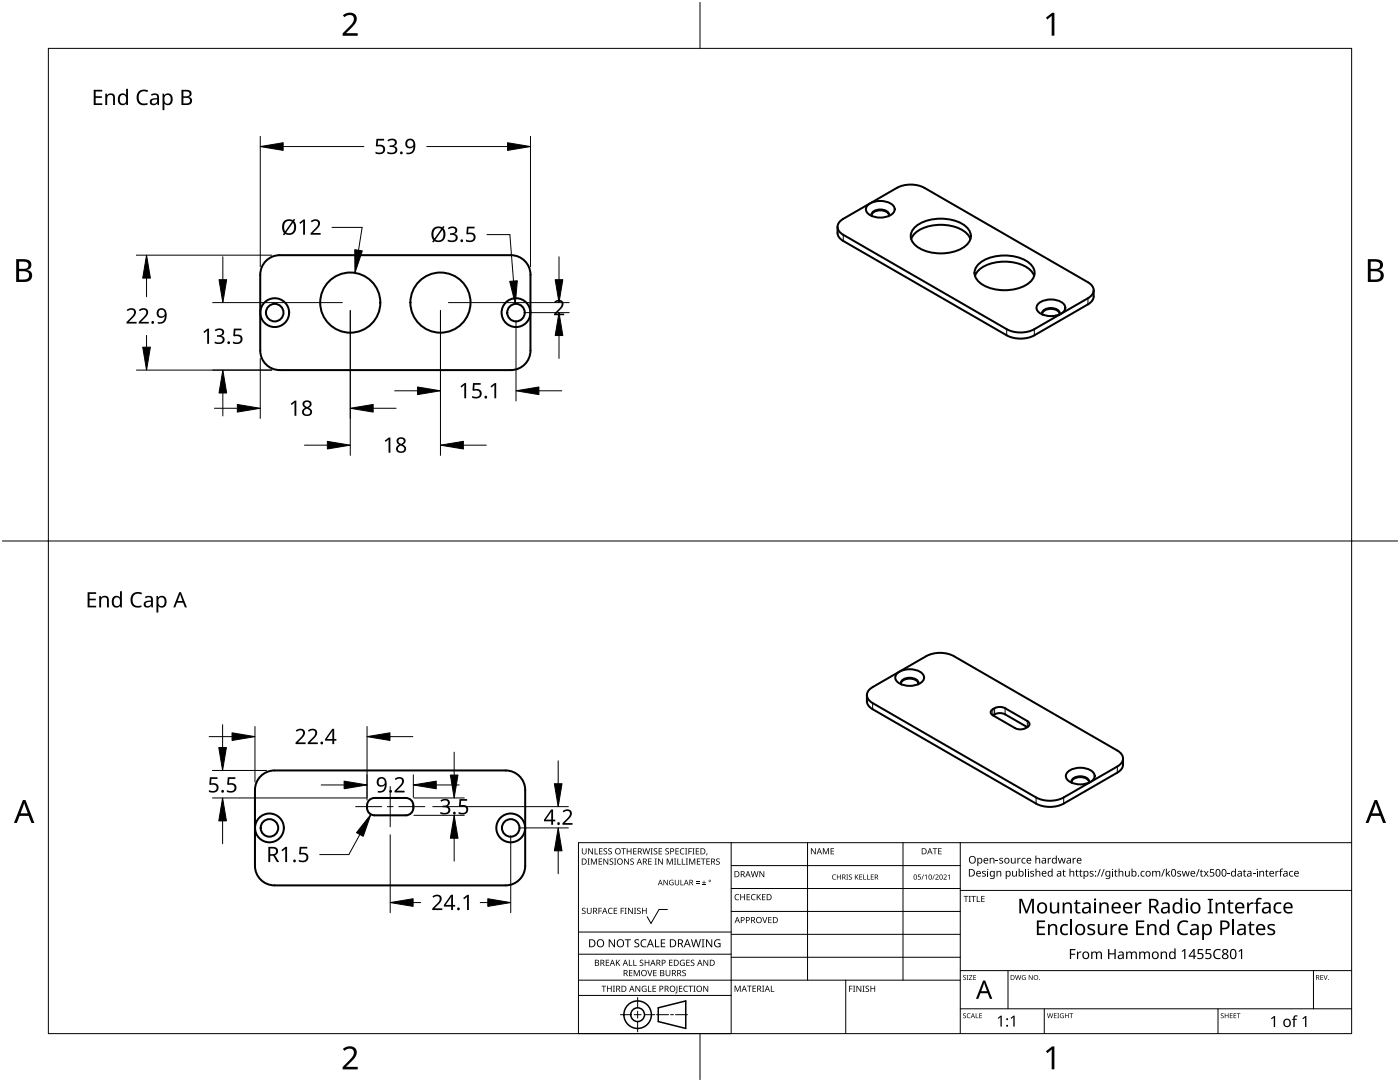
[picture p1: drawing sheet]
<svg xmlns="http://www.w3.org/2000/svg" width="279mm" height="216mm" viewBox="0 0 279 216" stroke-linecap="round" stroke-linejoin="round" font-family="sans-serif">
<g fill="none" stroke="#000" stroke-width=".4">
<path d="M53.1 52.1a3.9 3.9 0 0 1 2.7-1.2h46.2a3.9 3.9 0 0 1 3.9 3.9v15.1a3.9 3.9 0 0 1-3.9 3.9h-46.2a3.9 3.9 0 0 1-3.9-3.9v-15.1a3.9 3.9 0 0 1 1.2-2.7zM167.1 45.3a2.32 2.32 0 0 0 1.2 2.8l32.6 18.8a6.1 6.1 0 0 0 5.5 0l10.7-6.2a2.31 2.31 0 0 0 1.2-2.8M167.6 44.2l.7-.5 10.7-6.2a6.1 6.1 0 0 1 5.5 0l32.6 18.8a1.68 1.68 0 0 1 1.2 1.6 1.68 1.68 0 0 1-1.2 1.6l-10.7 6.2a6.1 6.1 0 0 1-5.5 0l-32.6-18.8a1.62 1.62 0 0 1-.7-2.7zM173.2 40.9a4.2 4.2 0 0 1 5 0 1.18 1.18 0 0 1-.5 2 3.9 3.9 0 0 1-4.8-.7l-.1-.4zM177.4 43.1a.78 .78 0 0 0-.7-1.1 2.38 2.38 0 0 0-2.7 .5v.6M177.4 42.9a2.1 2.1 0 0 0-3.5 0M182.6 45.3a8.7 8.7 0 0 1 10.3 0 2.39 2.39 0 0 1-.6 4 8.9 8.9 0 0 1-9.7-.5 2.28 2.28 0 0 1 0-3.5zM193.7 47.7a5.5 5.5 0 0 0-5-2.8 7.9 7.9 0 0 0-6.2 1.8l-.6 1M195.3 52.7a8.7 8.7 0 0 1 10.4 0 2.39 2.39 0 0 1-.6 4 8.9 8.9 0 0 1-9.8-.5 2.28 2.28 0 0 1 0-3.5zM206.4 55.1a5.5 5.5 0 0 0-5-2.8 7.9 7.9 0 0 0-6.2 1.7l-.6 1.1M207.2 60.6a4.2 4.2 0 0 1 5 0 1.18 1.18 0 0 1-.4 2 3.9 3.9 0 0 1-4.8-.7l-.1-.5zM211.4 62.8a.78 .78 0 0 0-.6-1.1 2.38 2.38 0 0 0-2.7 .5v.6"/>
<path d="M211.5 62.6a2.1 2.1 0 0 0-3.5 0M173 138.7a2.32 2.32 0 0 0 1.2 2.8l32.6 18.8a6.1 6.1 0 0 0 5.5 0l10.7-6.1a2.32 2.32 0 0 0 1.1-2.8M173.4 137.7l.8-.6 10.7-6.2a6.1 6.1 0 0 1 5.5 0l32.6 18.9a1.68 1.68 0 0 1 1.1 1.6 1.68 1.68 0 0 1-1.1 1.5l-10.7 6.2a6.1 6.1 0 0 1-5.5 0l-32.6-18.8a1.62 1.62 0 0 1-.8-2.6zM179.1 134.4a4.2 4.2 0 0 1 4.9 0 1.18 1.18 0 0 1-.4 2 3.9 3.9 0 0 1-4.8-.8l-.1-.4zM179.8 136.3a2.1 2.1 0 0 1 3.5 0M179.9 136.5a.78 .78 0 0 1 .6-1.1 2.38 2.38 0 0 1 2.7 .5v.6M73.5 159.8l.8-.5 .4-.1h6.3a1.75 1.75 0 0 1 1.5 1.8 1.75 1.75 0 0 1-1.5 1.7h-6.3a1.77 1.77 0 0 1-1.2-2.9zM104.8 157.6a3.9 3.9 0 0 0-3.9-3.9h-46.1a3.9 3.9 0 0 0-3.9 3.9v15.2a3.9 3.9 0 0 0 3.9 3.9h46.1a3.9 3.9 0 0 0 3.9-3.9v-15.2M197.9 141.7a2.39 2.39 0 0 1 2.7-.4l4.4 2.6a.64 .64 0 0 1 .5 .6 .64 .64 0 0 1-.5 .6 2.35 2.35 0 0 1-2.4 .2l-4.5-2.6a.62 .62 0 0 1-.2-1zM198.2 142.7a2.35 2.35 0 0 1 2.4-.2l4.4 2.6M213.1 154a4.2 4.2 0 0 1 5 0 1.18 1.18 0 0 1-.5 2 3.9 3.9 0 0 1-4.8-.7l-.1-.4zM217.3 156.2a.77 .77 0 0 0-.7-1.1 2.38 2.38 0 0 0-2.7 .5v.6"/>
<path d="M217.3 156a2.1 2.1 0 0 0-3.5 0"/>
<circle cx="54.8" cy="62.4" r="2.88"/>
<circle cx="54.8" cy="62.4" r="1.75"/>
<circle cx="69.9" cy="60.4" r="6"/>
<circle cx="87.9" cy="60.4" r="6"/>
<circle cx="103" cy="62.4" r="2.88"/>
<circle cx="103" cy="62.4" r="1.75"/>
<circle cx="53.8" cy="165.2" r="2.88"/>
<circle cx="53.8" cy="165.2" r="1.75"/>
<circle cx="101.9" cy="165.2" r="2.88"/>
<circle cx="101.9" cy="165.2" r="1.75"/>
</g>
<path d="M168.3 46.9v1.2M217.1 59.5v1.2M200.9 65.7v1.2M206.4 65.7v1.2M174.2 140.3v1.2M198.1 141.5v1.2M198.5 141.3v1.2M200.6 141.3v1.2M205 143.9v1.2M206.8 159.1v1.2M212.3 159.1v1.2M223 152.9v1.3" fill="none" stroke="#000" stroke-width=".2"/>
<path d="M9.7 9.7h260v196.5h-260z" fill="none" stroke="#000" stroke-width=".2"/>
<path d="M139.7 .5v9.2M.5 108h9.2M269.7 108h9.2M139.7 206.2v9.2" fill="none" stroke="#000" stroke-width=".2"/>
<g fill="#000">
<path d="M68.4 3.1a1.64 1.64 0 0 1 2.8 .4 2.52 2.52 0 0 1-1.2 2.2l-.9 .9h2.3v.5h-3v-.4l1.2-1.2a1.95 1.95 0 0 0 .9-2.2 1.23 1.23 0 0 0-1.8 .1zM208.7 3.5l1.3-.9h.4v4.5h-.5v-4l-.9 .8zM68.4 209.3a1.64 1.64 0 0 1 2.8 .4 2.52 2.52 0 0 1-1.2 2.2l-.9 1h2.3v.5h-3v-.5l1.2-1.2a1.95 1.95 0 0 0 .9-2.1 1.23 1.23 0 0 0-1.8 .1zM208.7 209.8l1.3-1h.4v4.6h-.5v-4l-.9 .7z"/>
<path d="M3.2 51.7h1.3a1.28 1.28 0 0 1 1.7 1.3 1.04 1.04 0 0 1-.8 .9 1.23 1.23 0 0 1 1 1.5 1.23 1.23 0 0 1-1.6 .9h-1.6zM3.8 54.1v1.7h.9a.86 .86 0 0 0 1.1-.9 .86 .86 0 0 0-1.1-.8zM3.8 52.2v1.4h.8a.78 .78 0 0 0 1.1-.7 .78 .78 0 0 0-1.1-.7z"/>
<path d="M273 51.7h1.3a1.28 1.28 0 0 1 1.7 1.3 1.04 1.04 0 0 1-.9 .9 1.23 1.23 0 0 1 1 1.5 1.23 1.23 0 0 1-1.5 .9h-1.6zM273.6 54.1v1.7h.9a.86 .86 0 0 0 1.1-.9 .86 .86 0 0 0-1.2-.8zM273.6 52.2v1.4h.8a.78 .78 0 0 0 1-.7 .78 .78 0 0 0-1.1-.7z"/>
<path d="M4.6 159.6h.5l1.8 4.6h-.6l-.6-1.4h-1.8l-.5 1.4h-.6zM4.8 160.2l-.7 2.1h1.4z"/>
<path d="M274.3 159.6h.5l1.8 4.6h-.6l-.5-1.4h-1.8l-.6 1.4h-.6zM274.6 160.2l-.7 2.1h1.4z"/>
</g>
<g fill="none" stroke="#000" stroke-width=".2">
<path d="M145.9 168.1v38.1h-30.5v-38.1h154.3M145.9 172.7h45.7M145.9 177.3h45.7M161.2 168.1v27.5M180.2 168.1v27.5M191.6 168.1v38.1M191.6 177.7h78.1M115.4 198.6h30.5M115.4 195.6h76.2M115.4 190.4h30.5M115.4 186h30.5M127.3 199v2.1"/>
<path d="M133.2 181.5h-1.7l-1.6 2.8-.7-1.4M145.9 181.9h45.7M145.9 186.4h45.7M145.9 191h45.7M168.8 195.6v10.6M191.6 193.7h78.1M201.2 193.7v7.6M262.1 193.7v7.6M123.8 202.5h2.1M126.6 202.5h1.3M127.3 201.8v1.4M127.3 203.8v2.1"/>
<path d="M128.6 202.5h2.1M131 202.5h2.4M133.8 202.5h.6M134.8 202.5h2.4M191.6 201.3h78.1M208.4 201.3v4.9M243.1 201.3v4.9"/>
</g>
<g fill="#000">
<path d="M116.1 169.3h.2v.8a.32 .32 0 0 0 .3 .3 .32 .32 0 0 0 .3-.3v-.8h.2v.8a.47 .47 0 0 1-.5 .4 .47 .47 0 0 1-.5-.5zM117.3 171.3h.4l-.1 .1v1l.1 .1h-.4l.1-.1v-1zM117.4 169.3h.2l.6 1v-1h.1v1.2h-.1l-.7-1v1h-.1zM117.9 171.3h.3l.3 1 .4-1h.2v1.2h-.1v-1l-.4 1h-.1l-.4-1v1h-.2zM118.7 169.3h.1v1h.6v.2h-.7zM119.5 171.3h.7v.1h-.6v.4h.5v.2h-.5v.4h.6v.1h-.7zM119.6 169.3h.6v.1h-.5v.4h.5v.1h-.5v.4h.5v.2h-.6zM120.5 169.4l.4-.1h.3l-.1 .1a.25 .25 0 0 0-.4-.1 .25 .25 0 0 0 0 .4 .4 .4 0 0 1 .5 .3 .4 .4 0 0 1-.3 .5 .4 .4 0 0 1-.5-.2h.2a.27 .27 0 0 0 .4-.1 .27 .27 0 0 0-.3-.3l-.2-.2zM120.4 171.3h.2l.6 1v-1h.2v1.2h-.2l-.6-1v1h-.2zM121.4 169.4l.5-.1h.2v.1a.25 .25 0 0 0-.4-.1 .25 .25 0 0 0 0 .4 .4 .4 0 0 1 .4 .3 .4 .4 0 0 1-.2 .5 .4 .4 0 0 1-.5-.2h.1a.27 .27 0 0 0 .5-.1 .27 .27 0 0 0-.4-.3l-.2-.2zM121.7 171.4l.4-.1 .3 .1-.1 .1a.25 .25 0 0 0-.4-.1 .25 .25 0 0 0 0 .4 .4 .4 0 0 1 .5 .3 .4 .4 0 0 1-.3 .5 .4 .4 0 0 1-.5-.3l.2 .1a.27 .27 0 0 0 .4-.2 .27 .27 0 0 0-.3-.3l-.2-.2zM122.5 171.3h.5l-.2 .1v1l.2 .1h-.5l.2-.1v-1z"/>
<path d="M124 169.3h.9v.1h-.4v1.1h-.1v-1.1h-.4zM124.6 171.3h.1l.7 1v-1h.1v1.2h-.2l-.6-1v1h-.1zM125.1 169.3h.1v.5h.7v-.5h.1v1.2h-.1v-.6h-.7v.6h-.1zM125.8 171.4l.5-.1 .2 .1v.1a.25 .25 0 0 0-.4-.1 .25 .25 0 0 0 0 .4 .4 .4 0 0 1 .4 .3 .4 .4 0 0 1-.2 .5 .4 .4 0 0 1-.5-.3l.1 .1a.27 .27 0 0 0 .5-.2 .27 .27 0 0 0-.4-.3l-.2-.2zM126.4 169.3h.6v.1h-.5v.4h.5v.1h-.5v.4h.5v.2h-.6zM128.2 169.3h.2l.2 1 .3-1h.2l.2 1 .3-1h.1l-.3 1.2h-.1l-.3-1.1-.3 1.1h-.2zM129.4 171.3h.6v.1h-.5v.4h.5v.2h-.5v.4h.5v.1h-.6zM129.8 169.3h.5l-.2 .1v1l.2 .1h-.5l.2-.1v-1zM130.7 171.3h.4l-.1 .1v1l.1 .1h-.4l.1-.1v-1zM130.5 169.4l.4-.1h.3l-.1 .1a.25 .25 0 0 0-.4-.1 .25 .25 0 0 0 0 .4 .4 .4 0 0 1 .5 .3 .4 .4 0 0 1-.3 .5 .4 .4 0 0 1-.5-.2h.2a.27 .27 0 0 0 .4-.1 .27 .27 0 0 0-.3-.3l-.2-.2zM131.4 169.3h.7v.1h-.5v.4h.5v.1h-.5v.4h.5v.2h-.7zM131.3 171.3h.2l.7 1-.1-1h.2v1.2h-.2l-.6-1v1h-.2z"/>
<path d="M132.4 175.6h.2l.6 .9v-.9h.1v1h-.2l-.6-.9v.9h-.1zM132.8 169.4l.4-.1h.3l-.1 .1a.25 .25 0 0 0-.3-.1 .25 .25 0 0 0 0 .4 .4 .4 0 0 1 .4 .3 .4 .4 0 0 1-.3 .5 .4 .4 0 0 1-.4-.2h.1a.27 .27 0 0 0 .5-.1 .27 .27 0 0 0-.4-.3l-.2-.2zM133.1 171.3h.2l.4 1 .4-1h.2v1.2h-.2v-1l-.4 1h-.1l-.4-1v1h-.1zM133.7 175.7l.5-.2 .2 .1v.1a.45 .45 0 0 0-.7 .4 .45 .45 0 0 0 .6 .4v-.3h-.2v-.1h.3v.5a.6 .6 0 0 1-.8-.1 .6 .6 0 0 1 .1-.8zM134.5 171.3h.4l-.1 .1v1l.1 .1h-.4l.2-.1v-1zM135.2 171.3h.1v1.1h.6v.1h-.7zM134.8 169.3h.7v.1h-.6v.4h.5v.1h-.5v.4h.6v.2h-.7zM134.7 175.6h.1v.7a.28 .28 0 0 0 .3 .2 .28 .28 0 0 0 .3-.2v-.7h.1v.7a.42 .42 0 0 1-.4 .4 .42 .42 0 0 1-.4-.4zM135.8 175.6h.1v.9h.5v.1h-.6zM136.1 171.3h.1v1.1h.6v.1h-.7zM135.8 169.4l.5-.2 .3 .1-.1 .1a.49 .49 0 0 0-.7 .5 .49 .49 0 0 0 .8 .4 .52 .52 0 0 1-.7 .1 .52 .52 0 0 1-.2-.6zM136.7 169.3h.5l-.2 .1v1l.2 .1h-.5l.2-.1v-1z"/>
<path d="M136.9 171.3h.4l-.1 .1v1l.1 .1h-.4l.1-.1v-1zM137.4 169.3h.7v.1h-.6v.4h.5v.2h-.5v.5h-.1zM137.5 171.3h.3l.3 1 .4-1h.3v1.2h-.2v-1l-.4 1h-.1l-.4-1v1h-.2zM138.2 169.3h.4l-.1 .1v1l.1 .1h-.4l.1-.1v-1zM138.9 176.2h.7v.1h-.7zM138.9 175.9h.7v.1h-.7zM138.9 169.3h.6v.1h-.5v.4h.5v.1h-.5v.4h.5v.2h-.6zM139.1 171.3h.7v.1h-.6v.4h.5v.2h-.5v.4h.6v.1h-.7zM140.1 176.5h.8v.1h-.8zM139.9 171.3h.9v.1h-.4v1.1h-.1v-1.1h-.4zM140.4 175.7h.2v.3h.3v.2h-.3v.3h-.2v-.3h-.3v-.2h.3zM141 170.3h.2l-.3 .4z"/>
<path d="M141 171.3h.7v.1h-.6v.4h.5v.2h-.5v.4h.6v.1h-.7zM143 171.4l.4-.1 .2 .1v.1a.25 .25 0 0 0-.4-.1 .25 .25 0 0 0 0 .4 .4 .4 0 0 1 .5 .3 .4 .4 0 0 1-.3 .5 .4 .4 0 0 1-.5-.3l.2 .1a.27 .27 0 0 0 .4-.2 .27 .27 0 0 0-.3-.3l-.3-.2zM146.8 178.6l.4-.2 .3 .1v.1a.49 .49 0 0 0-.7 .4 .49 .49 0 0 0 .7 .5 .52 .52 0 0 1-.7 0 .52 .52 0 0 1-.2-.6zM147.7 178.4h.2v.5h.6v-.5h.2v1.2h-.2v-.5h-.6v.5h-.2zM149 178.4h.7v.1h-.5v.4h.4v.2h-.4v.4h.5v.1h-.7zM150 178.6l.5-.2 .3 .1-.1 .1a.49 .49 0 0 0-.7 .4 .49 .49 0 0 0 .8 .5 .52 .52 0 0 1-.7 0 .52 .52 0 0 1-.2-.6zM149.8 173.8h.2l.2 1.1 .3-1.1h.2l.3 1.1 .2-1.1h.2l-.3 1.2h-.2l-.3-1-.3 1h-.1zM151 178.4h.2v.6l.5-.6h.2l-.5 .5 .5 .7h-.2l-.4-.6-.1 .6h-.2zM151.6 173.8h.1l.7 1v-1h.1v1.2h-.2l-.6-1v1h-.1zM152.1 178.4h.7v.1h-.6v.4h.5v.2h-.5v.4h.6v.1h-.7zM161.8 169.3h.2l.7 1v-1h.1v1.2h-.2l-.6-1v1h-.2zM164.2 169.3h.2l.4 .9 .4-.9h.2v1.2h-.1v-1.1l-.4 1.1h-.1l-.4-1.1v1.1h-.2z"/>
<path d="M165.8 169.3h.6v.1h-.5v.4h.5v.1h-.5v.4h.5v.2h-.6zM166.2 174.6l.4-.1h.2v.2a.41 .41 0 0 0-.6 .3 .41 .41 0 0 0 .6 .4 .48 .48 0 0 1-.7-.1 .48 .48 0 0 1 .1-.7zM167 174.5h.2v.4h.5v-.4h.1v1h-.1v-.5h-.5v.5h-.2zM168.9 174.5h.4l-.2 .1v.8l.2 .1h-.4l.1-.1v-.8zM169.5 174.6l.3-.1h.2v.1a.24 .24 0 0 0-.3 0 .24 .24 0 0 0-.1 .3 .24 .24 0 0 0 .3 .1 .33 .33 0 0 1 .1 .5 .33 .33 0 0 1-.6 0l.1-.1a.26 .26 0 0 0 .3 0 .26 .26 0 0 0 .1-.3 .26 .26 0 0 0-.4-.1zM170.6 174.5h.1v.5l.6-.5-.4 .4 .5 .6h-.2l-.4-.5-.1 .5h-.1zM171.5 174.5h.6v.1h-.5v.3h.4v.1h-.4v.4h.5v.1h-.6zM172.3 174.5h.1v.9h.5v.1h-.6zM173 174.5h.2v.9h.4v.1h-.6zM173.8 174.5h.6v.1h-.5v.3h.4v.1h-.4v.4h.5v.1h-.6zM183.2 174.5h.5v.1h-.4v.3a.34 .34 0 0 1 .5 .2 .34 .34 0 0 1-.2 .4 .34 .34 0 0 1-.4-.1 .27 .27 0 0 0 .3 .1 .27 .27 0 0 0 .1-.4 .27 .27 0 0 0-.4-.1zM184.3 174.5h.1l-.4 1h-.1z"/>
<path d="M184.5 174.7l.4-.2v1h-.1v-.9l-.2 .2zM186.4 174.5h.2l-.4 1h-.1zM186.1 169.3h.9v.1h-.3v1.1h-.2v-1.1h-.4zM186.7 174.6a.37 .37 0 0 1 .6 0 .37 .37 0 0 1-.3 .6l-.2 .2h.5v.1h-.6l.2-.4a.27 .27 0 0 0 .3-.3 .27 .27 0 0 0-.4-.2zM187.2 169.3h.7v.1h-.5v.4h.5v.1h-.5v.4h.5v.2h-.7zM188.3 174.6a.37 .37 0 0 1 .6 0 .37 .37 0 0 1-.2 .6l-.3 .2h.6v.1h-.7l.3-.4a.27 .27 0 0 0 .2-.3 .27 .27 0 0 0-.3-.2zM189.2 174.7l.3-.2v1h-.1v-.9l-.2 .2zM192.3 178.8h.9v.1h-.3v1.1h-.2v-1.1h-.4zM193.3 178.8h.5l-.2 .1v1l.2 .1h-.5l.2-.1v-1zM193.8 178.8h1v.1h-.4v1.1h-.2v-1.1h-.4zM194.9 178.8h.2v1.1h.5v.1h-.7zM195.8 178.8h.7v.1h-.5v.4h.5v.1h-.5v.5h.5v.1h-.7z"/>
<path d="M116.2 181.3l.4-.2 .3 .1-.1 .1a.25 .25 0 0 0-.4-.1 .25 .25 0 0 0 0 .4 .4 .4 0 0 1 .5 .3 .4 .4 0 0 1-.3 .5 .4 .4 0 0 1-.5-.2h.2a.27 .27 0 0 0 .4-.1 .27 .27 0 0 0-.3-.3l-.2-.2zM117.1 181.1h.2v.8a.32 .32 0 0 0 .3 .3 .32 .32 0 0 0 .3-.3v-.8h.2v.8a.47 .47 0 0 1-.5 .5 .47 .47 0 0 1-.5-.5zM119.4 181.1h.7v.2h-.5v.4h.5v.1h-.5v.6h-.2zM120 196.7h1v.1h-.4v1.1h-.2v-1.1h-.4zM120.9 191.5h.7v.1h-.6v.4h.5v.2h-.5v.4h.6v.1h-.7zM121.5 181.3l.4-.2 .4 .1-.1 .1a.49 .49 0 0 0-.7 .5 .49 .49 0 0 0 .7 .4 .52 .52 0 0 1-.6 .1 .52 .52 0 0 1-.3-.6zM121.1 196.7h.2v.5h.6v-.5h.2v1.2h-.2v-.6h-.6v.6h-.2zM121.5 187.4h.2l.9 1.3v-1.3h.1v1.6h-.2l-.8-1.3v1.3h-.2zM122.3 196.7h.4l-.1 .1v1l.1 .1h-.4l.2-.1v-1zM122.5 181.1h.7v.2h-.6v.4h.5v.1h-.5v.4h.6v.2h-.7zM122.9 191.5h.2v.6l.5-.6h.2l-.5 .5 .5 .7h-.2l-.4-.6-.1 .6h-.2zM123.9 181.1h.6v.2h-.5v.4h.5v.1h-.5v.6h-.1z"/>
<path d="M124.7 181.1h.4l-.2 .2v.9l.2 .2h-.4l.1-.2v-.9zM124.7 187.4h1.2v.2h-.5v1.4h-.2v-1.4h-.5zM125.5 191.5h.2v1.1h.5v.1h-.7zM125.5 193.6h.7v.1h-.5v.4h.5v.1h-.5v.4h.5v.2h-.7zM125.3 181.1h.2l.7 1.1-.1-1.1h.2v1.3h-.2l-.6-1v1h-.2zM126.4 191.5h.1v1.1h.6v.1h-.7zM126.5 181.1h.5l-.2 .2v.9l.2 .2h-.5l.2-.2v-.9zM126.5 193.6h.2l.4 1 .4-1h.2v1.2h-.2v-1.1l-.4 1.1h-.1l-.4-1.1v1.1h-.1zM126.7 187.6l.3-.2 .6 .1-.2 .1a.33 .33 0 0 0-.6 .2 .33 .33 0 0 0 .4 .4 .47 .47 0 0 1 .4 .6 .47 .47 0 0 1-.7 .2h-.3v-.2h.2a.35 .35 0 0 0 .6-.2 .35 .35 0 0 0-.5-.4l-.3-.2zM126.8 196.7h.2l.6 1v-1h.2v1.2h-.2l-.7-1 .1 1h-.2zM127.2 181.3l.4-.2 .3 .1-.1 .1a.25 .25 0 0 0-.4-.1 .25 .25 0 0 0 0 .4 .4 .4 0 0 1 .5 .3 .4 .4 0 0 1-.3 .5 .4 .4 0 0 1-.5-.2h.2a.27 .27 0 0 0 .4-.1 .27 .27 0 0 0-.3-.3l-.2-.2zM127.7 191.6l.4-.1 .3 .1-.1 .1a.25 .25 0 0 0-.3-.1 .25 .25 0 0 0 0 .4 .4 .4 0 0 1 .4 .3 .4 .4 0 0 1-.3 .5 .4 .4 0 0 1-.4-.3l.1 .1a.27 .27 0 0 0 .5-.2 .27 .27 0 0 0-.4-.3l-.2-.2z"/>
<path d="M128 187.6l.6-.2 .4 .1-.1 .2a.63 .63 0 0 0-.9 .5 .63 .63 0 0 0 1 .6v.2a.83 .83 0 0 1-1.1-.3 .83 .83 0 0 1 .1-1.1zM128.2 196.8l.6-.1 .2 .1v.1a.5 .5 0 0 0-.8 .4 .5 .5 0 0 0 .7 .5v-.4h-.3v-.1h.4v.6a.66 .66 0 0 1-.8-.2 .66 .66 0 0 1 0-.9zM128.1 181.1h.2v.6h.6v-.6h.2v1.3h-.2v-.6h-.6v.6h-.2zM129.2 193.6h.1l.4 1 .3-1h.2l-.4 1.2h-.2zM129.3 196.7h.2v1.1h.5v.1h-.7zM128.7 191.5h.1v.5h.6v-.5h.2v1.2h-.2v-.5h-.6v.5h-.1zM130.7 187.4h.2v1.4h.7v.2h-.9zM130.2 196.7h.7v.1h-.5v.4h.5v.1h-.5v.5h.5v.1h-.7zM130.4 193.6h.6v.1h-.5v.4h.5v.1h-.5v.4h.5v.2h-.6zM131.9 187.4h.9v.2h-.7v.5h.6v.2h-.6v.5h.7v.2h-.9zM132.8 193.6h.2v.7a.32 .32 0 0 0 .3 .4 .32 .32 0 0 0 .3-.4v-.7h.2v.7a.47 .47 0 0 1-.5 .5 .47 .47 0 0 1-.5-.5zM133.5 191.5h.7v.1h-.5v.4h.5v.2h-.5v.4h.5v.1h-.7z"/>
<path d="M135 196.7h.2v1.3l-.1 .2h-.3l-.1-.1 .3-.2zM135.5 196.7h.7v.1h-.5v.4h.4v.1h-.4v.5h.5v.1h-.7zM135.8 191.7l.5-.2 .4 .1-.1 .1a.5 .5 0 0 0-.8 .4 .5 .5 0 0 0 .7 .5v-.4h-.2v-.1h.4v.6a.66 .66 0 0 1-.9-.1 .66 .66 0 0 1 0-.9zM136.2 193.7l.4-.2 .3 .1-.1 .1a.25 .25 0 0 0-.4-.1 .25 .25 0 0 0 0 .4 .4 .4 0 0 1 .5 .3 .4 .4 0 0 1-.3 .5 .4 .4 0 0 1-.5-.2h.2a.27 .27 0 0 0 .5-.1 .27 .27 0 0 0-.4-.3l-.2-.2zM136.5 196.8l.5-.1 .3 .1-.1 .1a.49 .49 0 0 0-.7 .4 .49 .49 0 0 0 .8 .4 .52 .52 0 0 1-.7 .1 .52 .52 0 0 1-.2-.6zM137 191.5h.6v.1h-.5v.4h.5v.2h-.5v.4h.5v.1h-.6zM137.4 196.7h.9v.1h-.4v1.1h-.1v-1.1h-.4zM137.9 191.6l.4-.1 .3 .1-.1 .1a.25 .25 0 0 0-.4-.1 .25 .25 0 0 0 0 .4 .4 .4 0 0 1 .5 .3 .4 .4 0 0 1-.3 .5 .4 .4 0 0 1-.5-.3l.2 .1a.27 .27 0 0 0 .4-.2 .27 .27 0 0 0-.3-.3l-.2-.2zM138.4 196.7h.4l-.1 .1v1l.1 .1h-.4l.1-.1v-1zM137.9 187.4h.2l.3 1.4 .4-1.4h.2l.4 1.4 .3-1.4h.2l-.4 1.6h-.2l-.4-1.3-.4 1.3h-.2zM140 187.4h.6l-.2 .2v1.3l.2 .1h-.6l.2-.1v-1.3zM140.4 196.7h.1l.7 1v-1h.1v1.2h-.1l-.7-1v1h-.1z"/>
<path d="M140.4 191.5h.2l.6 1v-1h.1v1.2h-.1l-.7-1v1h-.1zM140.9 187.4h.2l.9 1.3v-1.3h.1v1.6h-.2l-.8-1.3v1.3h-.2zM142.7 187.6l.7-.2 .4 .1-.1 .2a.65 .65 0 0 0-1 .5 .65 .65 0 0 0 .9 .6v-.4h-.3v-.2h.5v.7a.86 .86 0 0 1-1.1-.1 .86 .86 0 0 1 0-1.2zM146.6 196.7h.2l.4 1 .4-1h.2v1.2h-.1v-1.1l-.4 1.1h-.2l-.4-1.1v1.1h-.1zM149.1 196.7h.9v.1h-.4v1.1h-.1v-1.1h-.4zM150.2 196.7h.7v.1h-.6v.4h.5v.1h-.5v.5h.6v.1h-.7zM152.1 183h.2l.3 1 .4-1h.1l-.4 1.2h-.1zM152.1 196.7h.4l-.1 .1v1l.1 .1h-.4l.1-.1v-1zM153.8 196.7h.2v1.1h.5v.1h-.7zM153.3 183h.7v.1h-.5v.4h.5v.1h-.5v.5h.5v.1h-.7zM169.5 196.7h.6v.1h-.5v.5h.5v.1h-.5v.5h-.1zM170.2 196.7h.5l-.2 .1v1l.2 .1h-.5l.2-.1v-1z"/>
<path d="M170.9 196.7h.2l.6 1v-1h.2v1.2h-.2l-.6-1v1h-.2zM172.1 196.7h.5l-.2 .1v1l.2 .1h-.5l.2-.1v-1zM172.8 196.8l.4-.1h.2v.2a.25 .25 0 0 0-.4-.1 .25 .25 0 0 0 0 .4 .4 .4 0 0 1 .5 .3 .4 .4 0 0 1-.3 .4 .4 .4 0 0 1-.5-.2l.2 .1a.27 .27 0 0 0 .4-.2 .27 .27 0 0 0-.3-.3l-.3-.2zM173.7 196.7h.2v.5h.6v-.5h.2v1.2h-.2v-.6h-.6v.6h-.2zM192.2 194.7l.4-.1h.2l-.1 .1a.24 .24 0 0 0-.3 0 .24 .24 0 0 0-.1 .3 .24 .24 0 0 0 .4 .1 .31 .31 0 0 1 0 .4 .31 .31 0 0 1-.5-.1 .24 .24 0 0 0 .3 .1 .24 .24 0 0 0 .1-.3l-.4-.3zM192.9 194.6h.4l-.1 .1v.7l.1 .1h-.4l.1-.1v-.7zM193.4 194.6h.6l-.5 .8h.6v.1h-.7l.5-.8h-.5zM194.2 194.6h.6v.1h-.4v.3h.4v.1h-.4v.3h.4v.1h-.6zM202.6 194.6h.1l.2 .8 .2-.8h.2l.2 .8 .2-.8h.1l-.2 .9h-.2l-.2-.8-.2 .8h-.2zM204 194.7l.4-.1h.3l-.1 .1a.4 .4 0 0 0-.6 .4 .4 .4 0 0 0 .6 .3v-.3l-.2-.1h.3v.5a.53 .53 0 0 1-.7-.1 .53 .53 0 0 1 0-.7zM203.4 179.3h.6l.9 2.4 .9-2.4h.5v3h-.3v-2.6l-1 2.6h-.3l-.9-2.6v2.6h-.4zM205.3 194.6h.1l.6 .8v-.8h.1v.9h-.2l-.5-.8v.8h-.1z"/>
<path d="M206.9 183.7h1.7v.3h-1.3v.9h1.2v.3h-1.2v1.1h1.3v.3h-1.7zM209.5 180.1h.4v1.4a.59 .59 0 0 0 .7 .5 .59 .59 0 0 0 .4-.8v-1.1h.4v2.2h-.3l-.1-.3a.84 .84 0 0 1-.9 .3 .84 .84 0 0 1-.6-.8zM209.1 184.4h.3l.1 .3a.83 .83 0 0 1 .9-.3 .83 .83 0 0 1 .6 .8v1.4h-.4v-1.4a.59 .59 0 0 0-.7-.5 .59 .59 0 0 0-.4 .7v1.2h-.4zM211.8 184.7l.4-.3h.5l.5 .1-.2 .3a.8 .8 0 0 0-1.1 .7 .8 .8 0 0 0 1.1 .7h.1v.3a1.12 1.12 0 0 1-1.4-.3 1.12 1.12 0 0 1 0-1.4zM212.1 180.1h.3v.3a.83 .83 0 0 1 .9-.3 .83 .83 0 0 1 .6 .7v1.5h-.3v-1.4a.59 .59 0 0 0-.8-.6 .59 .59 0 0 0-.4 .8v1.2h-.3zM213.5 189.4h1.1v.2h-.8v.7h.8v.2h-.8v.9h-.3zM214.8 179.6h.2v.5h.6v.3h-.6v1.2l.2 .4h.4v.2a.67 .67 0 0 1-1-.6v-1.2h-.3v-.2l.3-.2zM214.9 189.9h.2l.1 .2 .2-.2h.4v.2h-.4l-.2 .2v1.1h-.3zM217.1 184.6a1.29 1.29 0 0 1 1.4-.1l-.1 .3-.5-.1a.35 .35 0 0 0-.5 .1 .35 .35 0 0 0 .4 .5h.1a.66 .66 0 0 1 .7 .8 .66 .66 0 0 1-.9 .5l-.7-.1v-.3l.7 .1 .5-.1v-.4l-.5-.2a.65 .65 0 0 1-.6-1zM219.1 184.4h.3v1.4a.59 .59 0 0 0 .8 .5 .59 .59 0 0 0 .4-.8v-1.1h.3v2.2h-.3v-.3a.84 .84 0 0 1-.9 .3 .84 .84 0 0 1-.6-.8zM217.8 189.9h.2v.2a.57 .57 0 0 1 .9 0 .53 .53 0 0 1 .6-.2 .53 .53 0 0 1 .4 .5v1h-.2v-1a.37 .37 0 0 0-.5-.3 .37 .37 0 0 0-.2 .4v.9h-.3v-1a.37 .37 0 0 0-.4-.3 .37 .37 0 0 0-.3 .5v.8h-.2zM219.4 180.1h.3l.1 .3a.83 .83 0 0 1 .9-.3 .83 .83 0 0 1 .6 .7v1.5h-.4v-1.4a.59 .59 0 0 0-.7-.6 .59 .59 0 0 0-.4 .8v1.2h-.4z"/>
<path d="M221.6 184.4h.3l.1 .4 .4-.4h.5v.3h-.5l-.3 .3-.1 1.6h-.4zM221.1 189.4h.3v.8h1v-.8h.3v2h-.3v-1h-1v1h-.3zM224.7 189.9h.2l.1 .2a.57 .57 0 0 1 .9 0 .53 .53 0 0 1 .6-.2 .53 .53 0 0 1 .4 .5v1h-.3v-1a.37 .37 0 0 0-.4-.3 .37 .37 0 0 0-.3 .4v.9h-.2v-1a.37 .37 0 0 0-.5-.3 .37 .37 0 0 0-.2 .5v.8h-.3zM226.5 180.1h.3l.1 .4 .4-.4h.5v.3h-.5l-.3 .3-.1 1.6h-.4zM226.7 183.7h1.7v.3h-1.3v.9h1.2v.3h-1.2v1.1h1.3v.3h-1.7zM227.3 189.9h.2l.1 .2a.57 .57 0 0 1 .9 0 .53 .53 0 0 1 .6-.2 .53 .53 0 0 1 .4 .5v1h-.2v-1a.37 .37 0 0 0-.5-.3 .37 .37 0 0 0-.3 .4v.9h-.2v-1a.37 .37 0 0 0-.5-.3 .37 .37 0 0 0-.2 .5v.8h-.3zM229 184.4h.2l.1 .3a.83 .83 0 0 1 .9-.3 .83 .83 0 0 1 .6 .8v1.4h-.4v-1.4a.59 .59 0 0 0-.7-.5 .59 .59 0 0 0-.4 .7v1.2h-.3zM231.6 189.9h.2l.1 .2a.57 .57 0 0 1 .6-.2 .57 .57 0 0 1 .4 .5v1h-.2v-1a.4 .4 0 0 0-.5-.3 .4 .4 0 0 0-.3 .5v.8h-.3zM235.3 184a1.63 1.63 0 0 1 1.9-.2l-.2 .3a1.14 1.14 0 0 0-1.4 .1 1.14 1.14 0 0 0-.2 1.4 1.11 1.11 0 0 0 1.6 .6v.3a1.5 1.5 0 0 1-1.8-.3 1.5 1.5 0 0 1-.1-1.9zM235.8 189.8l.8-.4v2h-.3v-1.8l-.3 .4zM239.1 189.4h1v.2h-.8l-.1 .6a.68 .68 0 0 1 1 .6 .68 .68 0 0 1-1 .6l-.3-.1v-.2l.3 .1a.47 .47 0 0 0 .7-.3 .47 .47 0 0 0-.6-.5l-.3-.1zM240.7 189.4h1v.2h-.8l-.1 .6a.68 .68 0 0 1 1 .6 .68 .68 0 0 1-1 .6l-.3-.1v-.2l.3 .1a.47 .47 0 0 0 .7-.3 .47 .47 0 0 0-.6-.5l-.3-.1z"/>
<path d="M241 179.3h1.1v.3h-.4v2.4l.4 .1v.2h-1.1v-.2l.4-.1v-2.4h-.4zM242.4 189.6l.7-.3 .5 .2-.1 .2a.8 .8 0 0 0-1.1 .7 .8 .8 0 0 0 1.2 .7v.2a1.04 1.04 0 0 1-1.4-.3 1.04 1.04 0 0 1 .2-1.4zM242.6 180.1h.3v.3a.83 .83 0 0 1 1-.3 .83 .83 0 0 1 .5 .7v1.5h-.3v-1.4a.59 .59 0 0 0-.7-.6 .59 .59 0 0 0-.4 .8v1.2h-.4zM245.3 179.6h.2v.5h.6v.3h-.6v1.2l.2 .4h.5v.2a.67 .67 0 0 1-1.1-.6v-1.2h-.3v-.2l.4-.2zM247.2 189.8l.7-.4v2h-.2v-1.8l-.4 .4zM248.9 180.1h.3v.4l.4-.4h.6l-.1 .3h-.5l-.3 .3v1.6h-.4zM249.5 183.9h.2v.5h.6v.3h-.6v1.2l.2 .4h.4v.3a.67 .67 0 0 1-1-.7v-1.2h-.3v-.2l.3-.1zM250.9 179.3l.7-.1h.2l-.1 .3a.46 .46 0 0 0-.5 0 .46 .46 0 0 0-.2 .6h.6v.3h-.6v1.9h-.3v-1.9h-.4v-.2l.4-.1zM253.1 184.6a1.29 1.29 0 0 1 1.4-.1l-.2 .3-.4-.1a.35 .35 0 0 0-.6 .1 .35 .35 0 0 0 .4 .5h.1a.66 .66 0 0 1 .7 .8 .66 .66 0 0 1-.9 .5l-.7-.1v-.3l.7 .1 .5-.1v-.4l-.5-.2a.65 .65 0 0 1-.5-1zM254.4 180.3l.4-.2 .5-.1 .5 .2-.2 .3a.8 .8 0 0 0-1.1 .6 .8 .8 0 0 0 1.1 .8h.1v.3a1.1 1.1 0 0 1-1.3-.2 1.1 1.1 0 0 1-.2-1.3zM263.5 194.6h.6v.1h-.5v.3h.4v.1h-.4v.3h.5v.1h-.6zM264.1 194.6h.2l.2 .8 .3-.8h.2l-.4 .9h-.1z"/>
<path d="M192.2 202.3l.4-.1h.2l-.1 .1a.24 .24 0 0 0-.3 0 .24 .24 0 0 0-.1 .3 .24 .24 0 0 0 .4 .1 .31 .31 0 0 1 0 .5 .31 .31 0 0 1-.5-.2 .24 .24 0 0 0 .3 .1 .24 .24 0 0 0 .1-.3l-.4-.2zM193.1 202.3l.3-.1h.3l-.1 .1a.39 .39 0 0 0-.5 .4 .39 .39 0 0 0 .5 .3 .46 .46 0 0 1-.6 0 .46 .46 0 0 1 .1-.7zM194.7 202.2h.1v.8h.5v.2h-.6zM195.4 202.2h.6v.1h-.4v.3h.4v.1h-.4v.4h.4v.1h-.6zM199.1 203.1l.6-.4h.2v2.1h-.2v-1.9l-.5 .4zM201.7 203.1l.6-.4h.2v2.1h-.3v-1.9l-.4 .4zM209 202.2h.1l.2 .8 .2-.8h.1l.3 .8 .2-.8h.1l-.3 1h-.1l-.2-.9-.3 .9h-.1zM210.3 202.2h.6v.1h-.4v.3h.3v.1h-.3v.4h.4v.1h-.6zM211 202.2h.4l-.2 .1v.8l.2 .1h-.4l.1-.1v-.8zM211.6 202.3l.7-.1-.1 .1a.4 .4 0 0 0-.6 .4 .4 .4 0 0 0 .6 .3v-.2l-.2-.2h.3v.5a.53 .53 0 0 1-.7-.1 .53 .53 0 0 1 0-.7zM212.5 202.2h.2v.4h.5v-.4h.1v1h-.1v-.5h-.5v.5h-.2zM213.4 202.2h.8v.1h-.3v.9h-.2v-.9h-.3z"/>
<path d="M243.7 202.3l.3-.1h.2v.1a.24 .24 0 0 0-.3 0 .24 .24 0 0 0-.1 .3 .24 .24 0 0 0 .3 .1 .31 .31 0 0 1 0 .5 .31 .31 0 0 1-.5-.2 .24 .24 0 0 0 .4 .1 .24 .24 0 0 0 0-.3l-.3-.2zM244.4 202.2h.2v.4h.5v-.4h.1v1h-.1v-.5h-.5v.5h-.2zM245.4 202.2h.6v.1h-.4v.3h.4v.1h-.4v.4h.4v.1h-.6zM246.2 202.2h.5v.1h-.4v.3h.4v.1h-.4v.4h.4v.1h-.5zM246.8 202.2h.8v.1h-.3v.9h-.2v-.9h-.3zM253.7 203.2l.6-.5h.2v2.2h-.3v-1.9l-.4 .4zM258.2 202.7l.3-.1h.5l-.1 .3-.4-.1-.1 .2v.3h.4v.2h-.4v1.4h-.3v-1.4h-.3l.3-.2zM259.9 203.2l.6-.5h.2v2.2h-.2v-1.9l-.5 .4z"/>
<path d="M116.1 171.3h.4a.61 .61 0 0 1 .6 .6 .61 .61 0 0 1-.6 .6h-.4zM116.3 171.4v1h.1a.48 .48 0 0 0 .5-.5 .48 .48 0 0 0-.4-.5z"/>
<path d="M122.7 169.9a.61 .61 0 0 1 1.2 0 .61 .61 0 0 1-1.2 0zM122.9 169.9a.45 .45 0 0 0 .9 0 .45 .45 0 0 0-.9 0z"/>
<path d="M123.1 171.9a.61 .61 0 0 1 1.2 0 .61 .61 0 0 1-1.2 0zM123.3 171.9a.45 .45 0 0 0 .9 0 .45 .45 0 0 0-.9 0z"/>
<path d="M127.3 169.3h.3a.35 .35 0 0 1 .5 .2 .35 .35 0 0 1-.3 .4l.4 .6h-.2l-.3-.5h-.3v.5h-.1zM127.4 169.4v.4h.2a.23 .23 0 0 0 .3-.2 .23 .23 0 0 0-.3-.2z"/>
<path d="M127.5 171.3h.2l.4 1.2h-.1l-.2-.4h-.4l-.2 .4h-.1zM127.6 171.5l-.2 .5h.4z"/>
<path d="M128.3 171.3h.3a.35 .35 0 0 1 .5 .2 .35 .35 0 0 1-.3 .5l.4 .5h-.2l-.3-.5h-.2v.5h-.2zM128.5 171.4v.5h.1a.23 .23 0 0 0 .3-.2 .23 .23 0 0 0-.3-.3z"/>
<path d="M131.7 175.5h.1l.5 1.1h-.2l-.1-.3h-.4l-.2 .3h-.1zM131.8 175.7l-.2 .5h.3z"/>
<path d="M133.8 169.3h.3a.41 .41 0 0 1 .4 .5 .41 .41 0 0 1-.6 .2v.5h-.1zM133.9 169.4v.5a.29 .29 0 0 0 .5-.3 .29 .29 0 0 0-.5-.2z"/>
<path d="M136.9 175.5h.1l.4 1.1h-.1l-.1-.3h-.5l-.1 .3h-.1zM137 175.7l-.2 .5h.3z"/>
<path d="M137.6 175.6h.3a.31 .31 0 0 1 .4 .2 .31 .31 0 0 1-.2 .4l.3 .4h-.2l-.3-.4h-.2v.4h-.1zM137.7 175.7v.4h.2a.21 .21 0 0 0 .2-.2 .21 .21 0 0 0-.2-.2z"/>
<path d="M139.8 169.3h.4a.61 .61 0 0 1 .6 .6 .61 .61 0 0 1-.7 .6h-.3zM140 169.4v.9h.1a.48 .48 0 0 0 .5-.4 .48 .48 0 0 0-.4-.5z"/>
<path d="M141.4 175.8a.25 .25 0 0 1 .5 0 .25 .25 0 0 1-.5 0zM141.5 175.8a.15 .15 0 0 0 .3 0 .15 .15 0 0 0-.3 0z"/>
<path d="M141.9 171.3h.4a.35 .35 0 0 1 .4 .2 .35 .35 0 0 1-.2 .5l.3 .5h-.2l-.3-.5h-.2v.5h-.2zM142.1 171.4v.5h.2a.23 .23 0 0 0 .2-.2 .23 .23 0 0 0-.3-.3z"/>
<path d="M146.6 173.8h.4a.61 .61 0 0 1 .6 .6 .61 .61 0 0 1-.7 .6h-.3zM146.7 174v.9h.2a.48 .48 0 0 0 .5-.5 .48 .48 0 0 0-.5-.4z"/>
<path d="M147.8 173.8h.4a.35 .35 0 0 1 .4 .3 .35 .35 0 0 1-.2 .4l.3 .5h-.2l-.3-.5h-.2v.5h-.2zM148 174v.4h.2a.23 .23 0 0 0 .3-.2 .23 .23 0 0 0-.3-.2z"/>
<path d="M149.2 173.8h.1l.5 1.2h-.1l-.2-.3h-.5l-.1 .3h-.2zM149.3 174l-.2 .5h.4z"/>
<path d="M153 178.4h.4a.61 .61 0 0 1 .6 .6 .61 .61 0 0 1-.6 .6h-.4zM153.2 178.5v1h.1a.48 .48 0 0 0 .5-.5 .48 .48 0 0 0-.4-.5z"/>
<path d="M163.4 169.2h.2l.5 1.3h-.2l-.2-.4h-.4l-.2 .4h-.1zM163.5 169.4l-.2 .6h.4z"/>
<path d="M168.1 174.5h.3a.29 .29 0 0 1 .3 .2 .29 .29 0 0 1-.2 .4l.3 .4h-.1l-.3-.4h-.2v.4h-.1zM168.2 174.6v.4h.2a.2 .2 0 0 0 .2-.2 .2 .2 0 0 0-.2-.2z"/>
<path d="M174.6 174.5h.3a.29 .29 0 0 1 .3 .2 .29 .29 0 0 1-.2 .4l.3 .4h-.1l-.3-.4h-.2v.4h-.1zM174.7 174.6v.4h.2a.2 .2 0 0 0 .2-.2 .2 .2 0 0 0-.2-.2z"/>
<path d="M182.5 174.6l.1-.1a.51 .51 0 0 1 .4 .5 .51 .51 0 0 1-.5 .5l-.2-.4zM182.5 174.6v.1a.39 .39 0 0 0-.1 .4 .39 .39 0 0 0 .4 .3 .4 .4 0 0 0 .1-.5 .4 .4 0 0 0-.4-.3z"/>
<path d="M184 169.3h.3a.61 .61 0 0 1 .6 .6 .61 .61 0 0 1-.6 .6h-.3zM184.1 169.4v.9h.2a.48 .48 0 0 0 .5-.4 .48 .48 0 0 0-.5-.5z"/>
<path d="M185.5 169.2h.1l.5 1.3h-.1l-.2-.4h-.5l-.1 .4h-.2zM185.6 169.4l-.2 .6h.4z"/>
<path d="M185.4 174.6l.2-.1a.51 .51 0 0 1 .4 .5 .51 .51 0 0 1-.5 .5l-.2-.4zM185.5 174.6v.1a.39 .39 0 0 0-.1 .4 .39 .39 0 0 0 .4 .3 .4 .4 0 0 0 .1-.5 .4 .4 0 0 0-.4-.3z"/>
<path d="M187.6 174.6l.1-.1a.51 .51 0 0 1 .5 .5 .51 .51 0 0 1-.5 .5l-.2-.4zM187.7 174.6l-.1 .1a.39 .39 0 0 0 0 .4 .39 .39 0 0 0 .3 .3 .4 .4 0 0 0 .2-.5 .4 .4 0 0 0-.4-.3z"/>
<path d="M118.4 181.1h.3a.35 .35 0 0 1 .4 .3 .35 .35 0 0 1-.2 .4l.3 .6h-.1l-.3-.5h-.3v.5h-.1zM118.5 181.3v.4h.2a.23 .23 0 0 0 .3-.2 .23 .23 0 0 0-.3-.2z"/>
<path d="M118.7 191.5h.4a.31 .31 0 0 1 .4 .2 .31 .31 0 0 1-.2 .4 .33 .33 0 0 1 .3 .4 .33 .33 0 0 1-.4 .2h-.5zM118.9 192.2v.4h.2a.23 .23 0 0 0 .3-.2 .23 .23 0 0 0-.3-.2zM118.9 191.6v.4h.2a.21 .21 0 0 0 .3-.2 .21 .21 0 0 0-.3-.2z"/>
<path d="M117.6 187.4h.5a.79 .79 0 0 1 .7 .8 .79 .79 0 0 1-.8 .8h-.4zM117.8 187.6v1.2h.2a.62 .62 0 0 0 .6-.6 .62 .62 0 0 0-.6-.6z"/>
<path d="M119.8 191.5h.4a.35 .35 0 0 1 .4 .3 .35 .35 0 0 1-.2 .4l.3 .5h-.2l-.3-.5h-.2v.5h-.2zM120 191.6v.5h.2a.23 .23 0 0 0 .3-.2 .23 .23 0 0 0-.3-.3z"/>
<path d="M119.3 187.6a.77 .77 0 0 1 1.1 .1 .77 .77 0 0 1-.2 1.1 .77 .77 0 0 1-1-.2l-.1-.6zM119.5 187.7a.63 .63 0 0 0-.2 .8 .63 .63 0 0 0 .8 .3 .63 .63 0 0 0 .2-.9 .63 .63 0 0 0-.8-.2z"/>
<path d="M120.6 181.1h.2l.4 1.3h-.1l-.2-.4h-.4l-.2 .4h-.1zM120.7 181.3l-.2 .6h.4z"/>
<path d="M122.1 191.5h.2l.5 1.2h-.2l-.1-.3h-.5l-.2 .3h-.1zM122.2 191.7l-.2 .5h.4z"/>
<path d="M123 196.7h.3a.35 .35 0 0 1 .4 .2 .35 .35 0 0 1-.2 .5l.3 .5h-.1l-.3-.5h-.3v.5h-.1zM123.1 196.8v.5h.2a.23 .23 0 0 0 .3-.3 .23 .23 0 0 0-.3-.2z"/>
<path d="M123.3 187.6a.77 .77 0 0 1 1.1 .1 .77 .77 0 0 1-.2 1.1 .77 .77 0 0 1-1.1-.2v-.6zM123.5 187.7a.63 .63 0 0 0-.2 .8 .63 .63 0 0 0 .8 .3 .63 .63 0 0 0 .2-.9 .63 .63 0 0 0-.8-.2z"/>
<path d="M124.5 193.6h.3a.35 .35 0 0 1 .4 .2 .35 .35 0 0 1-.2 .4l.3 .6h-.1l-.3-.5h-.3v.5h-.1zM124.6 193.7v.4h.2a.23 .23 0 0 0 .3-.2 .23 .23 0 0 0-.3-.2z"/>
<path d="M124 196.7h.4a.61 .61 0 0 1 .6 .6 .61 .61 0 0 1-.6 .6h-.4zM124.2 196.8v1h.2a.48 .48 0 0 0 .5-.5 .48 .48 0 0 0-.5-.5z"/>
<path d="M124.7 191.5h.2l.4 1.2h-.1l-.2-.3h-.4l-.2 .3h-.1zM124.8 191.7l-.2 .5h.4z"/>
<path d="M126 196.7h.2l.4 1.2h-.1l-.2-.4h-.4l-.2 .4h-.1zM126.1 196.8l-.2 .6h.4z"/>
<path d="M127.9 194.2a.61 .61 0 0 1 1.2 0 .61 .61 0 0 1-1.2 0zM128.1 194.2a.45 .45 0 0 0 .9 0 .45 .45 0 0 0-.9 0z"/>
<path d="M129.7 187.4h.2l.6 1.6h-.2l-.2-.5h-.6l-.2 .5h-.2zM129.8 187.6l-.3 .7h.5z"/>
<path d="M130.2 191.5h.2l.4 1.2h-.1l-.2-.3h-.4l-.2 .3h-.1zM130.3 191.7l-.2 .5h.4z"/>
<path d="M131 191.5h.3a.35 .35 0 0 1 .5 .3 .35 .35 0 0 1-.3 .4l.4 .5h-.2l-.3-.5h-.2v.5h-.2zM131.2 191.6v.5h.1a.23 .23 0 0 0 .3-.2 .23 .23 0 0 0-.3-.3z"/>
<path d="M131.8 193.6h.3a.31 .31 0 0 1 .4 .1 .31 .31 0 0 1-.2 .4 .33 .33 0 0 1 .3 .4 .33 .33 0 0 1-.4 .3h-.4zM131.9 194.2v.4h.3a.23 .23 0 0 0 .2-.2 .23 .23 0 0 0-.3-.2zM131.9 193.7v.4h.2a.21 .21 0 0 0 .3-.2 .21 .21 0 0 0-.3-.2z"/>
<path d="M131.6 196.7h.3a.41 .41 0 0 1 .5 .5 .41 .41 0 0 1-.6 .2v.5h-.2zM131.8 196.8v.5a.29 .29 0 0 0 .4-.2 .29 .29 0 0 0-.4-.3z"/>
<path d="M132.6 196.7h.4a.35 .35 0 0 1 .4 .2 .35 .35 0 0 1-.2 .5l.3 .5h-.2l-.3-.5h-.2v.5h-.2zM132.8 196.8v.5h.2a.23 .23 0 0 0 .3-.3 .23 .23 0 0 0-.3-.2z"/>
<path d="M132.1 191.5h.3a.41 .41 0 0 1 .4 .5 .41 .41 0 0 1-.6 .3v.4h-.1zM132.2 191.6v.5a.29 .29 0 0 0 .5-.2 .29 .29 0 0 0-.5-.3z"/>
<path d="M134.1 193.6h.3a.35 .35 0 0 1 .5 .2 .35 .35 0 0 1-.3 .4l.4 .6h-.2l-.3-.5h-.2v.5h-.2zM134.3 193.7v.4h.1a.23 .23 0 0 0 .3-.2 .23 .23 0 0 0-.3-.2z"/>
<path d="M133.6 197.3a.61 .61 0 0 1 1.2 0 .61 .61 0 0 1-1.2 0zM133.8 197.3a.45 .45 0 0 0 .9 0 .45 .45 0 0 0-.9 0z"/>
<path d="M133.7 187.4h.5a.79 .79 0 0 1 .7 .8 .79 .79 0 0 1-.8 .8h-.4zM133.9 187.6v1.2h.2a.62 .62 0 0 0 .6-.6 .62 .62 0 0 0-.6-.6z"/>
<path d="M135.2 193.6h.3a.35 .35 0 0 1 .4 .2 .35 .35 0 0 1-.2 .4l.3 .6h-.2l-.2-.5h-.3v.5h-.1zM135.3 193.7v.4h.2a.23 .23 0 0 0 .3-.2 .23 .23 0 0 0-.3-.2z"/>
<path d="M134.5 191.5h.4a.61 .61 0 0 1 .6 .6 .61 .61 0 0 1-.7 .6h-.3zM134.6 191.6v1h.2a.48 .48 0 0 0 .5-.5 .48 .48 0 0 0-.5-.5z"/>
<path d="M135.3 187.4h.4a.45 .45 0 0 1 .6 .3 .45 .45 0 0 1-.3 .6l.4 .7h-.2l-.4-.6h-.3v.6h-.2zM135.5 187.6v.6h.2a.3 .3 0 0 0 .4-.3 .3 .3 0 0 0-.4-.3z"/>
<path d="M137.1 187.4h.2l.6 1.6h-.2l-.2-.5h-.7l-.1 .5h-.2zM137.2 187.6l-.3 .7h.5z"/>
<path d="M139.6 191.5h.1l.5 1.2h-.2l-.1-.3h-.5l-.1 .3h-.2zM139.7 191.7l-.2 .5h.4z"/>
<path d="M138.9 197.3a.61 .61 0 0 1 1.2 0 .61 .61 0 0 1-1.2 0zM139.1 197.3a.45 .45 0 0 0 .9 0 .45 .45 0 0 0-.9 0z"/>
<path d="M141.7 191.5h.3a.61 .61 0 0 1 .6 .6 .61 .61 0 0 1-.6 .6h-.3zM141.8 191.6v1h.2a.48 .48 0 0 0 .5-.5 .48 .48 0 0 0-.5-.5z"/>
<path d="M147.1 183h.1l.5 1.2h-.2l-.1-.4h-.5l-.2 .4h-.1zM147.1 183.1l-.2 .6h.4z"/>
<path d="M147.8 183h.4a.41 .41 0 0 1 .4 .5 .41 .41 0 0 1-.6 .2v.5h-.2zM148 183.1v.5a.29 .29 0 0 0 .5-.2 .29 .29 0 0 0-.5-.3z"/>
<path d="M148.5 196.7h.1l.5 1.2h-.2l-.1-.4h-.5l-.2 .4h-.1zM148.5 196.8l-.2 .6h.4z"/>
<path d="M148.9 183h.3a.41 .41 0 0 1 .4 .5 .41 .41 0 0 1-.6 .2v.5h-.1zM149 183.1v.5a.29 .29 0 0 0 .5-.2 .29 .29 0 0 0-.5-.3z"/>
<path d="M149.9 183h.3a.35 .35 0 0 1 .5 .2 .35 .35 0 0 1-.3 .5l.4 .5h-.2l-.3-.5h-.2v.5h-.2zM150.1 183.1v.5h.1a.23 .23 0 0 0 .3-.3 .23 .23 0 0 0-.3-.2z"/>
<path d="M151.1 196.7h.4a.35 .35 0 0 1 .4 .2 .35 .35 0 0 1-.2 .5l.3 .5h-.2l-.3-.5h-.2v.5h-.2zM151.3 196.8v.5h.2a.23 .23 0 0 0 .2-.3 .23 .23 0 0 0-.2-.2z"/>
<path d="M150.8 183.6a.61 .61 0 0 1 1.2 0 .61 .61 0 0 1-1.2 0zM151.1 183.6a.45 .45 0 0 0 .9 0 .45 .45 0 0 0-.9 0z"/>
<path d="M153.1 196.7h.1l.5 1.2h-.2l-.1-.4h-.5l-.2 .4h-.1zM153.1 196.8l-.2 .6h.4z"/>
<path d="M154.3 183h.3a.61 .61 0 0 1 .6 .6 .61 .61 0 0 1-.6 .6h-.3zM154.4 183.1v1h.2a.48 .48 0 0 0 .5-.5 .48 .48 0 0 0-.5-.5z"/>
<path d="M196.2 195.7h.4l1.4 3.6h-.4l-.5-1.1h-1.4l-.5 1.1h-.4zM196.4 196.1l-.6 1.7h1.2z"/>
<path d="M201.7 194.6h.3a.49 .49 0 0 1 .5 .5 .49 .49 0 0 1-.5 .4h-.3zM201.8 194.7v.7h.4l.1-.2v-.3z"/>
<path d="M206.2 195.1a.5 .5 0 0 1 1 0 .5 .5 0 0 1-1 0zM206.4 195.1a.36 .36 0 0 0 .7 0 .36 .36 0 0 0-.7 0z"/>
<path d="M207.2 180.3a1.08 1.08 0 0 1 1.6 .1 1.08 1.08 0 0 1-.2 1.6 1.08 1.08 0 0 1-1.5-.2 1.47 1.47 0 0 1 .1-1.5zM207.6 180.5a.85 .85 0 0 0-.3 1 .85 .85 0 0 0 .9 .5 .82 .82 0 0 0 .4-1.1 .82 .82 0 0 0-1-.4z"/>
<path d="M214.8 184.7a1.08 1.08 0 0 1 1.6 0 1.08 1.08 0 0 1-.2 1.6 1.08 1.08 0 0 1-1.5-.2 1.47 1.47 0 0 1 .1-1.4zM215.2 184.8a.85 .85 0 0 0-.3 1 .85 .85 0 0 0 1 .5 .82 .82 0 0 0 .3-1.1 .82 .82 0 0 0-1-.4z"/>
<path d="M215.9 190.6a.75 .75 0 0 1 1.5 0 .75 .75 0 0 1-1.5 0zM216.4 190.1a.55 .55 0 0 0-.1 .8 .55 .55 0 0 0 .7 .1l.1-.2a.48 .48 0 0 0-.1-.6 .48 .48 0 0 0-.6-.1z"/>
<path d="M216.2 180.2a.9 .9 0 0 1 .9-.2 .9 .9 0 0 1 .6 .8v1.5h-.3v-.3a.71 .71 0 0 1-1.2 .2 .71 .71 0 0 1 .1-1.1l1-.2a.51 .51 0 0 0-.2-.5 .51 .51 0 0 0-.5 0l-.3 .1zM216.4 181.4a.47 .47 0 0 0 .2 .7 .47 .47 0 0 0 .6-.3l.1-.6z"/>
<path d="M222.1 180.3a.94 .94 0 0 1 1.1-.2 .94 .94 0 0 1 .5 1.1h-1.5a.83 .83 0 0 0 .5 .8 .83 .83 0 0 0 .9-.2v.4a1.19 1.19 0 0 1-1.6-.3 1.19 1.19 0 0 1 .1-1.6zM222.4 180.5l-.2 .5h1.1a.54 .54 0 0 0-.3-.6 .54 .54 0 0 0-.6 .1z"/>
<path d="M223.2 190l.3-.1a.53 .53 0 0 1 .8 .4v1.1h-.2v-.2a.51 .51 0 0 1-.7 .2 .51 .51 0 0 1-.3-.7 .51 .51 0 0 1 .7-.2h.2v-.4l-.7 .1zM223.4 190.8a.35 .35 0 0 0 .3 .5 .35 .35 0 0 0 .3-.5v-.2z"/>
<path d="M223.5 184.7a.94 .94 0 0 1 1.1-.2 .94 .94 0 0 1 .5 1.1h-1.5a.83 .83 0 0 0 .5 .7 .83 .83 0 0 0 .9-.1v.3a1.19 1.19 0 0 1-1.6-.3 1.19 1.19 0 0 1 .1-1.5zM223.8 184.8l-.2 .5h1.1a.54 .54 0 0 0-.3-.6 .54 .54 0 0 0-.6 .1z"/>
<path d="M224.4 180.3a.94 .94 0 0 1 1.1-.2 .94 .94 0 0 1 .5 1.1h-1.5a.83 .83 0 0 0 .5 .8 .83 .83 0 0 0 .9-.2v.4a1.19 1.19 0 0 1-1.6-.3 1.19 1.19 0 0 1 .1-1.6zM224.7 180.5l-.2 .5h1.1a.54 .54 0 0 0-.3-.6 .54 .54 0 0 0-.6 .1z"/>
<path d="M229.3 179.3h.8a.84 .84 0 0 1 1.1 .6 .84 .84 0 0 1-.6 1.1l.8 1.3h-.4l-.7-1.2h-.6v1.2h-.4zM229.7 179.7v1h.4a.56 .56 0 0 0 .7-.5 .56 .56 0 0 0-.7-.5z"/>
<path d="M229.8 190.6a.75 .75 0 0 1 1.5 0 .75 .75 0 0 1-1.5 0zM230.3 190.1a.55 .55 0 0 0-.2 .8 .55 .55 0 0 0 .8 .1l.1-.2a.48 .48 0 0 0-.1-.6 .48 .48 0 0 0-.6-.1z"/>
<path d="M231.7 184.5l.7-.1 .6 .3-.1-1.2h.4v3.1h-.3l-.1-.3a.96 .96 0 0 1-1.2 .2 .96 .96 0 0 1-.3-1.3zM232 184.8a.85 .85 0 0 0-.3 1 .85 .85 0 0 0 .9 .5 1.01 1.01 0 0 0-.1-1.6z"/>
<path d="M231.9 180.2a.9 .9 0 0 1 .9-.2 .9 .9 0 0 1 .6 .8v1.5h-.2l-.1-.3a.71 .71 0 0 1-1.1 .2 .71 .71 0 0 1 .1-1.1l1-.2a.51 .51 0 0 0-.2-.5 .51 .51 0 0 0-.6 0l-.3 .1zM232.1 181.4a.47 .47 0 0 0 .2 .7 .47 .47 0 0 0 .7-.3l.1-.6z"/>
<path d="M233.5 190l.5-.2 .4 .3v-.9h.2v2.2h-.2v-.2a.65 .65 0 0 1-.9 .1 .65 .65 0 0 1-.2-.8zM233.7 190.1a.55 .55 0 0 0-.2 .8 .55 .55 0 0 0 .8 .2 .55 .55 0 0 0 .1-.7 .55 .55 0 0 0-.7-.3z"/>
<path d="M234.4 180.2l.6-.2 .6 .4v-1.2h.3v3.1h-.3v-.3a.96 .96 0 0 1-1.3 .1 .96 .96 0 0 1-.3-1.2zM234.6 180.5a.85 .85 0 0 0-.2 .9 .85 .85 0 0 0 .8 .6 1.01 1.01 0 0 0-.1-1.7z"/>
<path d="M238.2 189.4h.2v1.3h.3v.2h-.3v.5h-.2v-.5h-1v-.2zM238.2 189.6l-.7 1.1h.7z"/>
<path d="M237.7 184.5a.9 .9 0 0 1 .9-.2 .9 .9 0 0 1 .6 .8v1.5h-.2l-.1-.3a.71 .71 0 0 1-1.1 .2 .71 .71 0 0 1 .1-1.1l1-.1a.51 .51 0 0 0-.2-.6 .51 .51 0 0 0-.6 0l-.3 .1zM237.9 185.7a.47 .47 0 0 0 .2 .7 .47 .47 0 0 0 .7-.3l.1-.6z"/>
<path d="M237.8 180.3a1.08 1.08 0 0 1 1.6 .1 1.08 1.08 0 0 1-.2 1.6 1.08 1.08 0 0 1-1.5-.2 1.47 1.47 0 0 1 .1-1.5zM238.2 180.5a.85 .85 0 0 0-.3 1 .85 .85 0 0 0 .9 .5 .82 .82 0 0 0 .4-1.1 .82 .82 0 0 0-1-.4z"/>
<path d="M239.9 184.4h.3l.1 .3a.95 .95 0 0 1 1.2-.2 .95 .95 0 0 1 .3 1.2 .9 .9 0 0 1-.6 .9 .9 .9 0 0 1-.9-.3v1.3h-.4zM240.4 184.8l-.1 .4a.7 .7 0 0 0 .1 .9 .7 .7 0 0 0 .8 .1 .85 .85 0 0 0 .3-1 .85 .85 0 0 0-.9-.5z"/>
<path d="M244 189.5a.56 .56 0 0 1 .8-.1 .56 .56 0 0 1 .1 .8l-.2 .1a.59 .59 0 0 1 .4 .8 .59 .59 0 0 1-.9 .3 .54 .54 0 0 1-.3-.6 .54 .54 0 0 1 .4-.5l-.4-.3zM244.1 190.8a.4 .4 0 0 0 .8 0 .4 .4 0 0 0-.8 0zM244.2 189.9a.33 .33 0 0 0 .6 0 .33 .33 0 0 0-.6 0z"/>
<path d="M243.5 183.7h.8a.92 .92 0 0 1 1.1 .9 .92 .92 0 0 1-1.2 .8h-.3v1.2h-.4zM243.9 184v1.1a.79 .79 0 0 0 1.1-.6 .59 .59 0 0 0-.7-.5z"/>
<path d="M245.7 189.5a.72 .72 0 0 1 .9 0 .72 .72 0 0 1 .2 .9 .73 .73 0 0 1-.7 1 .73 .73 0 0 1-.6-1zM245.8 189.7a1.09 1.09 0 0 0 .3 1.5 1.01 1.01 0 0 0 0-1.6z"/>
<path d="M246.7 180.3a.94 .94 0 0 1 1.2-.2 .94 .94 0 0 1 .4 1.1h-1.5a.83 .83 0 0 0 .5 .8 .83 .83 0 0 0 .9-.2v.4a1.19 1.19 0 0 1-1.5-.3 1.19 1.19 0 0 1 0-1.6zM247 180.5l-.2 .5h1.2a.54 .54 0 0 0-.3-.6 .54 .54 0 0 0-.7 .1z"/>
<path d="M247.1 184.5a.9 .9 0 0 1 .9-.2 .9 .9 0 0 1 .6 .8v1.5h-.2l-.1-.3a.71 .71 0 0 1-1.1 .2 .71 .71 0 0 1 .1-1.1l1-.1a.51 .51 0 0 0-.2-.6 .51 .51 0 0 0-.6 0l-.3 .1zM247.3 185.7a.47 .47 0 0 0 .2 .7 .47 .47 0 0 0 .7-.3l.1-.6z"/>
<path d="M250.9 184.7a.94 .94 0 0 1 1.2-.2 .94 .94 0 0 1 .4 1.1h-1.5a.83 .83 0 0 0 .5 .7 .83 .83 0 0 0 .9-.1v.3a1.19 1.19 0 0 1-1.5-.3 1.19 1.19 0 0 1 0-1.5zM251.2 184.8l-.2 .5h1.1a.54 .54 0 0 0-.3-.6 .54 .54 0 0 0-.6 .1z"/>
<path d="M252.1 180.2a.9 .9 0 0 1 .9-.2 .9 .9 0 0 1 .6 .8v1.5h-.3v-.3a.71 .71 0 0 1-1.1 .2 .71 .71 0 0 1 0-1.1l1-.2a.51 .51 0 0 0-.1-.5 .51 .51 0 0 0-.6 0l-.3 .1zM252.3 181.4a.47 .47 0 0 0 .2 .7 .47 .47 0 0 0 .6-.3l.1-.6z"/>
<path d="M256.4 180.3a.94 .94 0 0 1 1.1-.2 .94 .94 0 0 1 .5 1.1h-1.5a.83 .83 0 0 0 .5 .8 .83 .83 0 0 0 .9-.2v.4a1.19 1.19 0 0 1-1.6-.3 1.19 1.19 0 0 1 .1-1.6zM256.7 180.5l-.2 .5h1.1a.54 .54 0 0 0-.3-.6 .54 .54 0 0 0-.6 .1z"/>
<path d="M262.7 194.6h.2a.28 .28 0 0 1 .4 .1 .28 .28 0 0 1-.2 .4l.3 .4h-.2l-.2-.4h-.2v.4h-.1zM262.8 194.7v.3h.1a.19 .19 0 0 0 .3-.2 .19 .19 0 0 0-.3-.1z"/>
<path d="M194.1 202.2l.5 1-.3-.3h-.3l-.3 .3zM194.2 202.3l-.2 .4h.3z"/>
<path d="M256.3 203.5a.81 .81 0 0 1 1.2 .1 .81 .81 0 0 1-.2 1.1 .81 .81 0 0 1-1.1-.2l-.1-.6zM256.6 203.6a.6 .6 0 0 0-.2 .8 .6 .6 0 0 0 .8 .2l.1-.2a.56 .56 0 0 0 0-.7 .56 .56 0 0 0-.7-.1z"/>
<circle cx="218.6" cy="179.5" r=".22"/>
<circle cx="236.8" cy="179.5" r=".22"/>
<circle cx="207.5" cy="195.5" r=".09"/>
<circle cx="265.1" cy="195.5" r=".09"/>
<circle cx="201" cy="204.7" r=".2"/>
<circle cx="201" cy="203.4" r=".2"/>
</g>
<g fill="none" stroke="#000" stroke-width=".3">
<path d="M131.4 201.1l5.5-1.4v5.5l-5.5-1.4z"/>
<circle cx="127.3" cy="202.5" r="1.37"/>
<circle cx="127.3" cy="202.5" r="2.74"/>
</g>
<path d="M213.8 183.5v3.1M218.5 180.1v2.2M236.8 180.1v2.2M246.1 183.5v3.1" fill="none" stroke="#000" stroke-width=".36"/>
<g fill="none" stroke="#000" stroke-width=".2">
<path d="M51.9 27.2v26M56.5 29.2h16.1M85.2 29.2h16.1M105.9 27.2v26M27.2 50.9h27.1M29.2 55.5v3.7M44.5 51.2v4.6M66.3 45.4h6l-.7 4.5M97.2 46.8h4.6l.7 9.3M111.6 51.2v4.6M27.2 73.8h27.1M29.2 66.9v2.4"/>
<path d="M42.4 60.4h25.9M44.5 78.4v4.6M51.9 71.5v12M69.9 62v28.9M78.8 78h4.5M87.9 62v28.9M89.5 60.4h24.1M103 64v16M104.6 62.4h9M107.6 78h4.5M111.6 67v4.5M42.8 81.5h4.6"/>
<path d="M60.8 88.8h4.5M74.5 81.5h4.5M92.5 88.8h4.5M41.7 147h4.6M42.4 159.2h30.7M42.4 153.7h10.8M44.4 144.6v4.6M50.9 145v11M64.1 156.6h4.6M73.3 145v14.6M77.8 147h4.6M82.5 154.6v4.5"/>
<path d="M82.6 159.2h10.1M87.1 156.6h4.5M90.6 150.1v4.6M111.4 151.8v4.6M44.4 163.8v4.6M71.8 166.5l-2.2 4h-5.8M77.9 166.6v15.5M82.6 162.7h10.1M86.4 161h27M90.6 167.3v4.5M101.9 166.8v15.3M103.5 165.2h9.9"/>
<path d="M111.4 169.8v4.5M82.4 180.1h1.6M95.8 180.1h1.6"/>
</g>
<g fill="#000" stroke="#000" stroke-width=".2">
<path d="M51.9 29.2l4.6-.7v1.5zM101.3 28.5l4.6 .7-4.6 .8zM29.2 50.9l.8 4.6h-1.5zM43.7 55.8h1.5l-.7 4.6zM70.8 49.8l1.5 .3-1.5 4.4zM101.7 56.1l1.5-.1-.4 4.6zM110.8 55.8h1.5l-.7 4.6zM28.5 69.3h1.5l-.8 4.5zM44.5 73.8l.7 4.6h-1.5zM83.3 77.2l4.6 .8-4.6 .7zM103 78l4.6-.8v1.5zM111.6 62.4l.7 4.6h-1.5z"/>
<path d="M47.4 80.7l4.5 .8-4.5 .7zM65.3 88.1l4.6 .7-4.6 .8zM69.9 81.5l4.6-.8v1.5zM87.9 88.8l4.6-.7v1.5zM43.7 149.2h1.5l-.8 4.5zM46.3 146.2l4.6 .8-4.6 .7zM68.7 155.9l4.6 .7-4.6 .8zM73.3 147l4.5-.8v1.5zM82.5 156.6l4.6-.7v1.5zM89.9 154.7h1.5l-.8 4.5zM110.6 156.4h1.6l-.8 4.6zM44.4 159.2l.8 4.6h-1.5z"/>
<path d="M74 162.5l-1.5 4.4-1.3-.8zM90.6 162.7l.8 4.6h-1.5zM97.4 179.3l4.5 .8-4.5 .8zM111.4 165.2l.8 4.6h-1.6zM77.9 180.1l4.5-.8v1.6z"/>
</g>
<g fill="#000">
<path d="M27.6 18.3a1.69 1.69 0 0 1 2-.2l-.2 .3a1.19 1.19 0 0 0-1.4 .1 1.19 1.19 0 0 0-.3 1.5 1.15 1.15 0 0 0 1.7 .5v.4a1.56 1.56 0 0 1-1.8-.4 1.56 1.56 0 0 1-.2-1.9zM18.7 17.9h1.7v.4h-1.3v.9h1.2v.3h-1.2v1.1h1.3v.4h-1.7zM21 18.7h.3l.1 .3a.87 .87 0 0 1 .9-.3 .87 .87 0 0 1 .6 .8v1.5h-.3v-1.5a.61 .61 0 0 0-.8-.5 .61 .61 0 0 0-.4 .8v1.2h-.4zM75.1 27.7h1.5v.3h-1.2v.9a1.02 1.02 0 0 1 1.5 .9 1.02 1.02 0 0 1-1.4 1l-.6-.2v-.3a.88 .88 0 0 0 1 .2 .88 .88 0 0 0 .6-.8 .85 .85 0 0 0-1.3-.4l-.2-.2zM77.3 28a1.06 1.06 0 0 1 1.1-.4 1.06 1.06 0 0 1 .8 1l-.3 .4-.3 .1a.82 .82 0 0 1 .7 .9 .82 .82 0 0 1-.9 .8l-1.1-.2v-.3a1.08 1.08 0 0 0 1.6-.3 .62 .62 0 0 0-.8-.7h-.3v-.3a.7 .7 0 0 0 .7 0 .7 .7 0 0 0 .3-.8 .89 .89 0 0 0-1.3 0zM59.7 44.4l.9-.6h.3v3h-.4v-2.6l-.6 .5zM62 44.1a1.01 1.01 0 0 1 1.2-.4 1.01 1.01 0 0 1 .7 1.1l-.3 .5-1.1 1.2h1.5v.3h-2v-.3l1.1-1.1a.72 .72 0 0 0 .4-.7 .72 .72 0 0 0-.4-.6l-.9 .3zM89.4 45.5a1.06 1.06 0 0 1 1.1-.3 1.06 1.06 0 0 1 .7 .9l-.2 .4-.4 .2a.82 .82 0 0 1 .8 .9 .82 .82 0 0 1-1 .7l-1.1-.2v-.3a1.08 1.08 0 0 0 1.6-.3 .62 .62 0 0 0-.8-.6h-.3v-.4a.7 .7 0 0 0 .8 0 .7 .7 0 0 0 .2-.7 .89 .89 0 0 0-1.2 0zM93.2 45.2h1.5v.4h-1.2l-.1 .9a1.02 1.02 0 0 1 1.5 .8 1.02 1.02 0 0 1-1.4 1l-.5-.2v-.3a.88 .88 0 0 0 1 .2 .88 .88 0 0 0 .5-.8 .85 .85 0 0 0-1.2-.4l-.2-.1zM25.3 61.8a1.01 1.01 0 0 1 1.1-.3 1.01 1.01 0 0 1 .7 1l-.3 .6-1.1 1.1h1.6v.4h-2v-.3l1-1.2a.72 .72 0 0 0 .5-.6 .72 .72 0 0 0-.5-.7l-.8 .3zM27.7 61.8a1.01 1.01 0 0 1 1.2-.3 1.01 1.01 0 0 1 .7 1l-.3 .6-1.1 1.1h1.5v.4h-2v-.3l1.1-1.2a.72 .72 0 0 0 .4-.6 .72 .72 0 0 0-.4-.7l-.9 .3zM40.6 66.2l.8-.6h.3v3h-.3v-2.6l-.6 .5z"/>
<path d="M42.8 65.8a1.06 1.06 0 0 1 1.2-.3 1.06 1.06 0 0 1 .7 .9l-.2 .4-.4 .2a.82 .82 0 0 1 .7 .9 .82 .82 0 0 1-.9 .7l-1.1-.1v-.4a1.08 1.08 0 0 0 1.6-.2 .62 .62 0 0 0-.8-.7h-.3v-.3a.7 .7 0 0 0 .7-.1 .7 .7 0 0 0 .3-.7 .89 .89 0 0 0-1.3 0zM46.7 65.6h1.5v.3h-1.2l-.1 .9a1.02 1.02 0 0 1 1.5 .8 1.02 1.02 0 0 1-1.4 1l-.5-.1v-.4a.88 .88 0 0 0 .9 .3 .88 .88 0 0 0 .6-.9 .85 .85 0 0 0-1.3-.4l-.1-.1zM91.9 77.1l.8-.7h.3v3.1h-.3v-2.7l-.6 .5zM94.4 76.4h1.5v.4h-1.2l-.1 .9a1.02 1.02 0 0 1 1.6 .8 1.02 1.02 0 0 1-1.4 1l-.6-.1v-.4a.88 .88 0 0 0 1 .2 .88 .88 0 0 0 .5-.8 .85 .85 0 0 0-1.2-.4l-.2-.1zM97.9 77.1l.8-.7h.3v3.1h-.3v-2.7l-.6 .5zM110.6 60.2a1.01 1.01 0 0 1 1.2-.4 1.01 1.01 0 0 1 .6 1l-.2 .6-1.1 1.2h1.5v.3h-2v-.3l1.1-1.1a.72 .72 0 0 0 .4-.7 .72 .72 0 0 0-.4-.6l-.9 .2zM58 80.6l.8-.7h.3v3.1h-.3v-2.7l-.6 .5zM76.8 87.9l.8-.6h.3v3h-.4l.1-2.6-.6 .5zM26.4 118.5a1.7 1.7 0 0 1 1.9-.2l-.1 .3a1.19 1.19 0 0 0-1.5 .2 1.19 1.19 0 0 0-.2 1.4 1.15 1.15 0 0 0 1.7 .6v.3a1.56 1.56 0 0 1-1.9-.3 1.56 1.56 0 0 1-.1-1.9zM17.5 118.2h1.7v.3h-1.3v1h1.2v.3h-1.2v1.1h1.3v.3h-1.7zM19.8 118.9h.3l.1 .3a.87 .87 0 0 1 .9-.3 .87 .87 0 0 1 .6 .8v1.5h-.3v-1.5a.61 .61 0 0 0-.8-.5 .61 .61 0 0 0-.4 .8v1.2h-.4zM41.9 155.1h1.5v.3h-1.2l-.1 .9a1.02 1.02 0 0 1 1.5 .8 1.02 1.02 0 0 1-1.4 1.1l-.5-.2v-.4a.88 .88 0 0 0 1 .3 .88 .88 0 0 0 .5-.9 .85 .85 0 0 0-1.2-.4l-.2-.1z"/>
<path d="M45.5 155.1h1.5v.3h-1.2l-.1 .9a1.02 1.02 0 0 1 1.5 .8 1.02 1.02 0 0 1-1.4 1.1l-.5-.2v-.4a.88 .88 0 0 0 .9 .3 .88 .88 0 0 0 .6-.9 .85 .85 0 0 0-1.3-.4l-.2-.1zM59 145.8a1.01 1.01 0 0 1 1.2-.4 1.01 1.01 0 0 1 .7 1l-.3 .6-1.1 1.1h1.5v.4h-2v-.3l1.1-1.1a.72 .72 0 0 0 .4-.7 .72 .72 0 0 0-.4-.7l-.9 .3zM61.5 145.8a1.01 1.01 0 0 1 1.1-.4 1.01 1.01 0 0 1 .7 1l-.3 .6-1.1 1.1h1.5v.4h-2v-.3l1.1-1.1a.72 .72 0 0 0 .4-.7 .72 .72 0 0 0-.4-.7l-.8 .3zM78.8 155.4a1.01 1.01 0 0 1 1.1-.4 1.01 1.01 0 0 1 .7 1l-.3 .6-1.1 1.2h1.5v.3h-2v-.3l1.1-1.1a.72 .72 0 0 0 .5-.7 .72 .72 0 0 0-.5-.6l-.8 .3zM56.2 169.6l.8-.6h.3v3h-.4v-2.6l-.5 .5zM59.8 169h1.5v.3h-1.2v.9a1.02 1.02 0 0 1 1.5 .8 1.02 1.02 0 0 1-1.4 1l-.6-.1v-.4a.88 .88 0 0 0 1 .3 .88 .88 0 0 0 .5-.9 .85 .85 0 0 0-1.2-.4l-.2-.1zM87.9 159.7a1.06 1.06 0 0 1 1.1-.3 1.06 1.06 0 0 1 .8 .9l-.3 .4-.3 .2a.82 .82 0 0 1 .7 .9 .82 .82 0 0 1-.9 .7l-1.1-.1v-.4a1.08 1.08 0 0 0 1.6-.3 .62 .62 0 0 0-.9-.6h-.3v-.3a.7 .7 0 0 0 .8-.1 .7 .7 0 0 0 .3-.7 .89 .89 0 0 0-1.3 0zM91.7 159.4h1.5v.4h-1.2v.9a1.02 1.02 0 0 1 1.5 .8 1.02 1.02 0 0 1-1.4 1l-.6-.1v-.4a.88 .88 0 0 0 1 .2 .88 .88 0 0 0 .5-.8 .85 .85 0 0 0-1.2-.4l-.2-.1zM112.3 161.9a1.01 1.01 0 0 1 1.1-.4 1.01 1.01 0 0 1 .7 1l-.3 .6-1.1 1.1h1.6v.4h-2.1v-.3l1.1-1.2a.72 .72 0 0 0 .5-.6 .72 .72 0 0 0-.5-.7l-.8 .3zM196 173.9l.3-.1h.5l-.1 .2-.2-.1a.21 .21 0 0 0-.3 0 .21 .21 0 0 0 0 .3 .21 .21 0 0 0 .2 .1 .38 .38 0 0 1 .3 .5 .38 .38 0 0 1-.6 .1l-.1-.2 .2 .1a.25 .25 0 0 0 .3 0 .25 .25 0 0 0 .1-.3 .25 .25 0 0 0-.3-.1l-.3-.2zM197.1 173.8h.1v1.1h-.1zM197.5 171.2l.2 .1a.43 .43 0 0 1 .5-.1 .43 .43 0 0 1 .3 .4v.7h-.2v-.7a.3 .3 0 0 0-.4-.3 .3 .3 0 0 0-.2 .4v.6h-.2z"/>
<path d="M198.7 171.7h.5v.1h-.5zM198.9 173.8l.2 .1a.43 .43 0 0 1 .4-.1 .43 .43 0 0 1 .3 .4v.7h-.2v-.7a.3 .3 0 0 0-.3-.3 .3 .3 0 0 0-.2 .4v.6h-.2zM199.5 171.3l.2-.1h.5l-.1 .2-.1-.1a.21 .21 0 0 0-.3 0 .21 .21 0 0 0-.1 .3 .21 .21 0 0 0 .3 .1 .38 .38 0 0 1 .3 .5 .38 .38 0 0 1-.6 .1l-.2-.2 .2 .1a.25 .25 0 0 0 .3 0 .25 .25 0 0 0 .1-.3 .25 .25 0 0 0-.3-.1l-.3-.2zM201.7 171.2h.2v.7a.3 .3 0 0 0 .4 .3 .3 .3 0 0 0 .2-.4v-.6h.2v1.1l-.2-.1a.43 .43 0 0 1-.5 .1 .43 .43 0 0 1-.3-.4zM202 173.8h.2v.7a.3 .3 0 0 0 .3 .3 .3 .3 0 0 0 .3-.4v-.6h.1v1.1l-.1-.1a.43 .43 0 0 1-.5 .1 .43 .43 0 0 1-.3-.4zM203 171.2h.2v.2l.5-.2v.1l-.4 .2-.1 .8h-.2zM204 171.3l.5-.1h.2l-.1 .2a.41 .41 0 0 0-.6 .4 .41 .41 0 0 0 .6 .3 .41 .41 0 0 1-.4 .2 .41 .41 0 0 1-.3-.3zM204.6 173.3h.2v1.6h-.2zM205.1 173.8h.2v1.1h-.2zM205.7 173.9l.2-.1h.5l-.1 .2-.2-.1a.21 .21 0 0 0-.2 0 .21 .21 0 0 0-.1 .3 .21 .21 0 0 0 .3 .1 .38 .38 0 0 1 .2 .5 .38 .38 0 0 1-.6 .1l-.1-.2 .2 .1a.25 .25 0 0 0 .3 0 .25 .25 0 0 0 .1-.3 .25 .25 0 0 0-.3-.1l-.3-.2zM206.6 170.7h.2v.6a.43 .43 0 0 1 .5-.1 .43 .43 0 0 1 .3 .4v.7h-.2v-.7a.3 .3 0 0 0-.4-.3 .3 .3 0 0 0-.2 .4v.6h-.2zM206.7 173.3h.1v.6a.43 .43 0 0 1 .5-.1 .43 .43 0 0 1 .3 .4v.7h-.2v-.7a.3 .3 0 0 0-.3-.3 .3 .3 0 0 0-.3 .4v.6h-.1z"/>
<path d="M209.1 171.2h.2v.2l.5-.2-.1 .1-.4 .2v.8h-.2zM211.1 171.2h.2l.2 .9 .3-.9h.2l.3 .9 .2-.9h.2l-.3 1.1h-.2l-.3-.9-.3 .9h-.2zM212.2 173.5h.1v.3h.4v.1h-.4l.1 .8 .3 .1-.1 .1h-.3l-.1-.2v-.8l-.2-.1zM213.4 173.3h.2v.6a.43 .43 0 0 1 .5-.1 .43 .43 0 0 1 .3 .4v.7h-.2v-.7a.3 .3 0 0 0-.4-.3 .3 .3 0 0 0-.2 .4v.6h-.2zM214.1 171.2h.1l.1 .2 .4-.2v.1l-.4 .2v.8h-.2zM214.8 173.5h.1v.3h.4v.1h-.4v.8l.4 .1-.1 .1h-.3l-.1-.2-.1-.8-.1-.1zM215.6 173.5h.1v.3h.3v.1h-.3v.8l.3 .1v.1h-.3l-.2-.2v-.8l-.2-.1zM217.5 173.9l.3-.1h.4v.2l-.2-.1a.21 .21 0 0 0-.3 0 .21 .21 0 0 0 0 .3 .21 .21 0 0 0 .2 .1 .38 .38 0 0 1 .3 .5 .38 .38 0 0 1-.6 .1l-.1-.2 .1 .1a.25 .25 0 0 0 .4 0 .25 .25 0 0 0 .1-.3 .25 .25 0 0 0-.4-.1l-.2-.2zM219.5 173.4h.2l-.6 1.5h-.2zM220.3 173.4h.2l-.6 1.5h-.2zM221.9 173.8h.2v1.1h-.2zM222.6 173.5h.1v.3h.3v.1h-.3v.8l.3 .1v.1h-.3l-.2-.2v-.8l-.2-.1z"/>
<path d="M223.2 173.3h.2v.6a.43 .43 0 0 1 .5-.1 .43 .43 0 0 1 .3 .4v.7h-.2v-.7a.3 .3 0 0 0-.4-.3 .3 .3 0 0 0-.2 .4v.6h-.2zM224.5 173.8h.2v.7a.3 .3 0 0 0 .4 .3 .3 .3 0 0 0 .2-.4v-.6h.2v1.1l-.2-.1a.43 .43 0 0 1-.5 .1 .43 .43 0 0 1-.3-.4zM227.7 173.9l.5-.1h.2v.2a.41 .41 0 0 0-.6 .4 .41 .41 0 0 0 .6 .3 .41 .41 0 0 1-.4 .2 .41 .41 0 0 1-.4-.3zM229.9 173.8l.2 .1a.42 .42 0 0 1 .7 .1 .4 .4 0 0 1 .5-.2 .4 .4 0 0 1 .3 .4v.7h-.2v-.7a.27 .27 0 0 0-.4-.3 .27 .27 0 0 0-.2 .4v.6h-.1v-.7a.28 .28 0 0 0-.4-.3 .28 .28 0 0 0-.2 .4v.6h-.2zM232.3 173.4h.2l-.6 1.5h-.2zM232.7 173.3h.2v1l.5-.5h.2l-.5 .5 .5 .6h-.2l-.4-.5-.1 .5h-.2zM235 173.9l.2-.1h.5l-.1 .2-.1-.1a.21 .21 0 0 0-.3 0 .21 .21 0 0 0-.1 .3 .21 .21 0 0 0 .3 .1 .38 .38 0 0 1 .3 .5 .38 .38 0 0 1-.6 .1l-.2-.2 .2 .1a.25 .25 0 0 0 .3 0 .25 .25 0 0 0 .1-.3 .25 .25 0 0 0-.3-.1l-.3-.2zM235.8 173.8h.2l.3 .9 .2-.9h.2l.3 .9 .2-.9h.2l-.3 1.1h-.2l-.3-.9-.2 .9h-.3zM239.2 173.4h.2l-.6 1.5h-.1zM239.7 173.5h.1v.3h.3v.1h-.3v.8l.3 .1v.1h-.3l-.2-.2v-.8l-.1-.1zM240.2 173.8h.2l.3 .4 .3-.4h.2l-.4 .5 .4 .6h-.2l-.3-.4-.3 .4h-.2l.4-.6zM241.5 173.4h.8v.2h-.6l-.1 .4a.52 .52 0 0 1 .8 .6 .52 .52 0 0 1-.9 .3l-.1-.2a.39 .39 0 0 0 .6 .1 .39 .39 0 0 0 0-.6l-.6-.1z"/>
<path d="M245 174.3h.5v.1h-.5zM248.3 173.5h.1v.3h.3v.1h-.3v.8l.3 .1v.1h-.3l-.2-.2v-.8l-.2-.1zM250 174.3h.5v.1h-.5zM250.8 173.8h.2v1.1h-.2zM251.3 173.8l.2 .1a.43 .43 0 0 1 .5-.1 .43 .43 0 0 1 .3 .4v.7h-.2v-.7a.3 .3 0 0 0-.4-.3 .3 .3 0 0 0-.2 .4v.6h-.2zM252.7 173.5h.1v.3h.3v.1h-.3v.8l.4 .1-.1 .1h-.3l-.1-.2-.1-.8-.1-.1zM254.6 173.8h.1v.2l.5-.2v.1l-.4 .2-.1 .8h-.1zM255.6 173.4l.5-.1-.4 .3v.2h.2v.1h-.2v1h-.2v-1h-.2l.2-.1zM257.4 173.9l.5-.1h.2l-.1 .2a.41 .41 0 0 0-.6 .4 .41 .41 0 0 0 .7 .3 .41 .41 0 0 1-.5 .2 .41 .41 0 0 1-.3-.3zM86.3 178.9a1.01 1.01 0 0 1 1.2-.4 1.01 1.01 0 0 1 .6 1l-.2 .6-1.2 1.1h1.6v.4h-2v-.3l1.1-1.1a.72 .72 0 0 0 .4-.7 .72 .72 0 0 0-.5-.7l-.8 .3zM92.4 179.2l.9-.6h.3v3h-.4v-2.7l-.6 .5z"/>
<path d="M36.2 17.9h.9a.8 .8 0 0 1 1 .3 .8 .8 0 0 1-.1 1l-.3 .1a.83 .83 0 0 1 .6 1 .83 .83 0 0 1-1 .7h-1.1zM36.6 19.5v1.1h.6a.57 .57 0 0 0 .7-.5 .57 .57 0 0 0-.7-.6zM36.6 18.2v1h.6a.52 .52 0 0 0 .6-.5 .52 .52 0 0 0-.7-.5z"/>
<path d="M23.9 18.8a.95 .95 0 0 1 1.3 .2v-1.3h.3v3.3h-.3v-.4a.95 .95 0 0 1-1.2 .3 .95 .95 0 0 1-.5-1.1l.1-.5zM24.2 19.1a.91 .91 0 0 0-.3 .9 .91 .91 0 0 0 .8 .7 .99 .99 0 0 0 0-1.7z"/>
<path d="M30.1 18.8a.93 .93 0 0 1 1-.2 .93 .93 0 0 1 .6 .8v1.6h-.2l-.1-.4a.74 .74 0 0 1-1.2 .3 .74 .74 0 0 1 .1-1.2l1.1-.1a.53 .53 0 0 0-.2-.6 .53 .53 0 0 0-.6 0l-.3 .1zM30.4 20l-.1 .1a.54 .54 0 0 0 .6 .7 .54 .54 0 0 0 .5-.8v-.2z"/>
<path d="M32.4 18.7h.3l.1 .3a.95 .95 0 0 1 1.2-.3 .95 .95 0 0 1 .5 1.1 .97 .97 0 0 1-.5 1.1 .97 .97 0 0 1-1.2-.2v1.3h-.4zM33 19.1l-.2 .4a.73 .73 0 0 0 .1 .9 .73 .73 0 0 0 .9 .2 .88 .88 0 0 0 .3-1.1 .88 .88 0 0 0-.9-.5z"/>
<path d="M81.2 27.9a1.11 1.11 0 0 1 1.3 0 1.11 1.11 0 0 1 .4 1.3 1.38 1.38 0 0 1-1.8 1.5v-.3a1.01 1.01 0 0 0 1.1-.1 1.01 1.01 0 0 0 .3-1.1 .94 .94 0 0 1-1.4 .1 .94 .94 0 0 1 .1-1.4zM81.2 28.6a.66 .66 0 0 0 1.3 0 .66 .66 0 0 0-1.3 0z"/>
<path d="M56.7 44.2l.8-.4 1 .1 .2-.2 .2 .1-.2 .3a1.58 1.58 0 0 1 .2 2 1.58 1.58 0 0 1-1.8 .7l-.2-.1-.2 .3-.3-.2 .3-.3a2.01 2.01 0 0 1 0-2.3zM58.5 44.5l-1.4 1.9a1.07 1.07 0 0 0 1.3-.1 1.07 1.07 0 0 0 .3-1.2zM57 44.3a1.68 1.68 0 0 0-.1 1.9l1.4-2-.7-.1z"/>
<path d="M86.5 45.6l.8-.4 1 .2 .2-.3 .2 .2-.2 .3a1.58 1.58 0 0 1 .2 1.9 1.58 1.58 0 0 1-1.8 .7l-.2-.1-.2 .3-.3-.2 .3-.3a2.01 2.01 0 0 1 0-2.3zM88.3 45.9l-1.4 1.9a1.08 1.08 0 0 0 1.3-.1 1.08 1.08 0 0 0 .3-1.2zM86.8 45.8a1.68 1.68 0 0 0-.1 1.8l1.4-1.9-.7-.2z"/>
<path d="M31.5 61.8a1.11 1.11 0 0 1 1.4-.1 1.11 1.11 0 0 1 .4 1.3 1.38 1.38 0 0 1-1.8 1.6v-.4a1.01 1.01 0 0 0 1-.1 1.01 1.01 0 0 0 .4-1 .94 .94 0 0 1-1.4 .1 .94 .94 0 0 1 0-1.4zM31.6 62.5a.66 .66 0 0 0 1.3 0 .66 .66 0 0 0-1.3 0z"/>
<path d="M60.5 80.2a.88 .88 0 0 1 1.2-.3 .88 .88 0 0 1 .3 1.1l-.4 .4a.87 .87 0 0 1 .6 1.1 .87 .87 0 0 1-1.1 .5 .82 .82 0 0 1-.8-.7 .82 .82 0 0 1 .6-.9l-.1-.1a.77 .77 0 0 1-.3-1.1zM60.6 82.2a.6 .6 0 0 0 1.2 0 .6 .6 0 0 0-1.2 0zM60.8 80.7a.51 .51 0 0 0 1 0 .51 .51 0 0 0-1 0z"/>
<path d="M79.3 87.6a.88 .88 0 0 1 1.1-.3 .88 .88 0 0 1 .4 1.1l-.4 .3a.87 .87 0 0 1 .6 1.1 .87 .87 0 0 1-1.2 .6 .82 .82 0 0 1-.8-.8 .82 .82 0 0 1 .7-.9l-.3-.1a.75 .75 0 0 1-.1-1zM79.4 89.5a.6 .6 0 0 0 1.2 0 .6 .6 0 0 0-1.2 0zM79.5 88.1a.51 .51 0 0 0 1 0 .51 .51 0 0 0-1 0z"/>
<path d="M22.7 119.1a.96 .96 0 0 1 1.3 .1v-1.2h.3v3.2h-.3v-.3a.95 .95 0 0 1-1.2 .2 .95 .95 0 0 1-.5-1l.1-.5zM22.9 119.3a.91 .91 0 0 0-.2 1 .91 .91 0 0 0 .8 .6 .99 .99 0 0 0 0-1.7z"/>
<path d="M28.9 119.1a.93 .93 0 0 1 1-.2 .93 .93 0 0 1 .6 .8v1.5h-.3v-.3a.74 .74 0 0 1-1.2 .2 .74 .74 0 0 1 .1-1.1l1.1-.2a.53 .53 0 0 0-.2-.6 .53 .53 0 0 0-.7 0l-.3 .2zM29.2 120.3a.49 .49 0 0 0 .2 .7 .49 .49 0 0 0 .6-.3l.1-.6z"/>
<path d="M31.2 118.9h.3l.1 .3a.95 .95 0 0 1 1.1-.2 .95 .95 0 0 1 .5 1.1 .97 .97 0 0 1-.5 1 .97 .97 0 0 1-1.1-.2v1.3h-.4zM31.8 119.4l-.2 .4a.73 .73 0 0 0 .1 .9 .73 .73 0 0 0 .9 .1 .88 .88 0 0 0 .3-1 .88 .88 0 0 0-1-.6z"/>
<path d="M35.8 118.2h.3l1.2 3h-.4l-.4-.9h-1.2l-.3 .9h-.4zM35.9 118.6l-.4 1.3h.9z"/>
<path d="M66.3 145.4h.4v2.1h.4v.3h-.4v.7h-.4v-.7h-1.4v-.3zM66.3 145.8l-1.1 1.7h1.1z"/>
<path d="M75.4 155.3a1.11 1.11 0 0 1 1.4 0 1.11 1.11 0 0 1 .4 1.3 1.38 1.38 0 0 1-1.8 1.5v-.3a1.01 1.01 0 0 0 1-.2 1.01 1.01 0 0 0 .4-1 .94 .94 0 0 1-1.4 .1 .94 .94 0 0 1 0-1.4zM75.5 156a.66 .66 0 0 0 1.3 0 .66 .66 0 0 0-1.3 0z"/>
<path d="M53.5 169h.9a.87 .87 0 0 1 1.1 .6 .87 .87 0 0 1-.6 1.1l.8 1.3h-.4l-.8-1.2h-.6v1.2h-.4zM53.9 169.3v1.1h.5a.58 .58 0 0 0 .7-.5 .58 .58 0 0 0-.7-.6z"/>
<path d="M110 161.5h.4v2h.4v.4h-.4v.7h-.4v-.7h-1.4v-.3zM110 161.9l-1.1 1.6h1.1z"/>
<path d="M193.4 173.4h.4a.75 .75 0 0 1 .8 .8 .75 .75 0 0 1-.8 .7h-.4zM193.6 173.6v1.1h.2a.59 .59 0 0 0 .6-.5 .59 .59 0 0 0-.6-.6z"/>
<path d="M193.5 171a.72 .72 0 0 1 1.1 .1 .72 .72 0 0 1-.2 1 .72 .72 0 0 1-1-.2v-.5zM193.7 171.1a.59 .59 0 0 0-.1 .8 .59 .59 0 0 0 .8 .2l.1-.2a.57 .57 0 0 0 0-.7 .57 .57 0 0 0-.8-.1z"/>
<path d="M194.9 173.9l.2-.1a.48 .48 0 0 1 .5 .1 .48 .48 0 0 1 .2 .5h-.8l.2 .3h.5a.48 .48 0 0 1-.5 .2 .48 .48 0 0 1-.4-.3zM195.1 174l-.1 .2h.6l-.2-.3z"/>
<path d="M195 171.2l.2 .1a.52 .52 0 0 1 .7 .1 .52 .52 0 0 1 0 .7 .52 .52 0 0 1-.7 .1v.6h-.2zM195.2 171.7a.39 .39 0 0 0 .7 0 .39 .39 0 0 0-.7 0z"/>
<path d="M196.4 171.3l.2-.1a.48 .48 0 0 1 .5 .1 .48 .48 0 0 1 .1 .5h-.7l.2 .3h.5a.48 .48 0 0 1-.5 .2 .48 .48 0 0 1-.4-.3zM196.6 171.4l-.1 .2h.5l-.1-.3z"/>
<path d="M197.7 173.9l.3-.1 .3 .1 .2-.1v1.1a.48 .48 0 0 1-.3 .5 .48 .48 0 0 1-.6-.2h.6l.1-.4a.53 .53 0 0 1-.7 0 .53 .53 0 0 1 0-.8zM197.6 174.4a.4 .4 0 0 0 .8 0 .4 .4 0 0 0-.8 0z"/>
<path d="M200.7 173.8l.2 .1a.52 .52 0 0 1 .7 .1 .52 .52 0 0 1 0 .7 .52 .52 0 0 1-.7 .1v.6h-.2zM200.8 174.3a.4 .4 0 0 0 .8 0 .4 .4 0 0 0-.8 0z"/>
<path d="M200.3 171.8a.6 .6 0 0 1 1.2 0 .6 .6 0 0 1-1.2 0zM200.7 171.4a.39 .39 0 0 0-.1 .6 .39 .39 0 0 0 .6-.1v-.5z"/>
<path d="M203.3 173.3h.2v.6a.52 .52 0 0 1 .7 .1 .52 .52 0 0 1 0 .7 .52 .52 0 0 1-.7 .1l-.2 .1zM203.4 174.3a.4 .4 0 0 0 .8 0 .4 .4 0 0 0-.8 0z"/>
<path d="M205 171.3l.1-.1a.48 .48 0 0 1 .6 .1 .48 .48 0 0 1 .1 .5h-.8l.3 .3h.5a.48 .48 0 0 1-.5 .2 .48 .48 0 0 1-.4-.3zM205.1 171.4l-.1 .2h.6l-.1-.3z"/>
<path d="M208 173.9l.2-.1a.48 .48 0 0 1 .5 .1 .48 .48 0 0 1 .2 .5h-.8l.2 .3h.5a.48 .48 0 0 1-.5 .2 .48 .48 0 0 1-.4-.3zM208.2 174l-.1 .2h.6l-.2-.3z"/>
<path d="M208 171.3l.5-.1 .2 .1 .1 1-.2-.2a.38 .38 0 0 1-.5 .2 .38 .38 0 0 1-.2-.5 .38 .38 0 0 1 .5-.2h.2l-.1-.2h-.5zM208.1 171.9a.28 .28 0 0 0 .3 .3 .28 .28 0 0 0 .2-.4z"/>
<path d="M209.3 173.9l.3-.1 .3 .1v-.6h.2v1.6l-.2-.1a.53 .53 0 0 1-.8 0 .53 .53 0 0 1 0-.8zM209.2 174.4a.39 .39 0 0 0 .7 0 .39 .39 0 0 0-.7 0z"/>
<path d="M210.1 171.3l.3-.1 .3 .1v-.6h.2v1.6l-.2-.1a.53 .53 0 0 1-.7 0 .53 .53 0 0 1 0-.8zM210 171.8a.4 .4 0 0 0 .8 0 .4 .4 0 0 0-.8 0z"/>
<path d="M211 173.9l.5-.1 .2 .1 .1 1-.2-.2a.38 .38 0 0 1-.5 .2 .38 .38 0 0 1-.2-.5 .38 .38 0 0 1 .5-.2h.2v-.2h-.5zM211.1 174.5a.28 .28 0 0 0 .4 .3 .28 .28 0 0 0 .1-.4z"/>
<path d="M212.9 171.3l.5-.1 .3 .1v1l-.1-.2a.38 .38 0 0 1-.5 .2 .38 .38 0 0 1-.2-.5 .38 .38 0 0 1 .5-.2h.2l-.1-.2h-.5zM213.1 171.9a.28 .28 0 0 0 .3 .3 .28 .28 0 0 0 .1-.4z"/>
<path d="M215 171.3l.2-.1a.48 .48 0 0 1 .5 .1 .48 .48 0 0 1 .1 .5h-.7l.2 .3h.5a.48 .48 0 0 1-.5 .2 .48 .48 0 0 1-.4-.3zM215.2 171.4l-.1 .2h.5l-.1-.3z"/>
<path d="M216.2 173.8l.2 .1a.52 .52 0 0 1 .7 .1 .52 .52 0 0 1 0 .7 .52 .52 0 0 1-.7 .1v.6h-.2zM216.4 174.3a.39 .39 0 0 0 .7 0 .39 .39 0 0 0-.7 0z"/>
<path d="M220.8 173.9l.3-.1 .3 .1 .2-.1v1.1a.48 .48 0 0 1-.4 .5 .48 .48 0 0 1-.5-.2h.6l.1-.4a.53 .53 0 0 1-.8 0 .53 .53 0 0 1 .1-.8zM220.7 174.4a.4 .4 0 0 0 .8 0 .4 .4 0 0 0-.8 0z"/>
<path d="M225.8 173.3h.2v.6a.52 .52 0 0 1 .7 .1 .52 .52 0 0 1 0 .7 .52 .52 0 0 1-.7 .1l-.2 .1zM225.9 174.3a.4 .4 0 0 0 .8 0 .4 .4 0 0 0-.8 0z"/>
<path d="M228.5 174.4a.6 .6 0 0 1 1.2 0 .6 .6 0 0 1-1.2 0zM228.9 174a.39 .39 0 0 0-.1 .6 .39 .39 0 0 0 .6-.1v-.5z"/>
<path d="M233.9 173.5a.6 .6 0 0 1 .7 .1 .6 .6 0 0 1 .1 .7 .52 .52 0 0 1-.6 .6 .52 .52 0 0 1-.4-.7zM234 173.6a.71 .71 0 0 0 .3 1.2 .72 .72 0 0 0-.2-1.2z"/>
<path d="M237.7 173.9l.2-.1a.48 .48 0 0 1 .5 .1 .48 .48 0 0 1 .1 .5h-.7l.2 .3h.5a.48 .48 0 0 1-.5 .2 .48 .48 0 0 1-.4-.3zM237.9 174l-.1 .2h.5l-.1-.3z"/>
<path d="M242.8 173.5a.6 .6 0 0 1 .7 .1 .6 .6 0 0 1 .1 .7 .52 .52 0 0 1-.7 .6 .52 .52 0 0 1-.3-.7zM242.9 173.6a.71 .71 0 0 0 .3 1.2 .72 .72 0 0 0-.2-1.2z"/>
<path d="M244 173.5a.6 .6 0 0 1 .7 .1 .6 .6 0 0 1 .1 .7 .52 .52 0 0 1-.7 .6 .52 .52 0 0 1-.3-.7zM244.1 173.6a.71 .71 0 0 0 .2 1.2 .72 .72 0 0 0-.1-1.2z"/>
<path d="M245.8 173.9l.4-.1 .3 .1v-.6h.2v1.6l-.2-.1a.53 .53 0 0 1-.8 0 .53 .53 0 0 1 0-.8zM245.8 174.4a.39 .39 0 0 0 .7 0 .39 .39 0 0 0-.7 0z"/>
<path d="M247.1 173.9l.4-.1 .3 .1v1l-.1-.2a.38 .38 0 0 1-.5 .2 .38 .38 0 0 1-.2-.5 .38 .38 0 0 1 .5-.2h.2l-.1-.2h-.5zM247.2 174.5a.28 .28 0 0 0 .3 .3 .28 .28 0 0 0 .2-.4z"/>
<path d="M249 173.9l.5-.1 .2 .1 .1 1-.2-.2a.38 .38 0 0 1-.5 .2 .38 .38 0 0 1-.2-.5 .38 .38 0 0 1 .5-.2h.2l-.1-.2h-.5zM249.1 174.5a.28 .28 0 0 0 .3 .3 .28 .28 0 0 0 .2-.4z"/>
<path d="M253.4 173.9l.2-.1a.48 .48 0 0 1 .5 .1 .48 .48 0 0 1 .2 .5h-.8l.2 .3h.5a.48 .48 0 0 1-.4 .2 .48 .48 0 0 1-.5-.3zM253.6 174l-.1 .2h.6l-.2-.3z"/>
<path d="M256.2 173.9l.5-.1 .2 .1 .1 1-.2-.2a.38 .38 0 0 1-.5 .2 .38 .38 0 0 1-.2-.5 .38 .38 0 0 1 .5-.2h.2l-.1-.2h-.5zM256.3 174.5a.28 .28 0 0 0 .3 .3 .28 .28 0 0 0 .2-.4z"/>
<path d="M258.4 173.9l.1-.1a.48 .48 0 0 1 .6 .1 .48 .48 0 0 1 .1 .5h-.8l.3 .3h.5a.48 .48 0 0 1-.5 .2 .48 .48 0 0 1-.4-.3zM258.5 174v.2h.5l-.1-.3z"/>
<path d="M90 178.5h.4v2.1h.4v.3h-.4v.7h-.4v-.7h-1.4v-.3zM90 178.9l-1.1 1.7h1.1z"/>
<circle cx="80.1" cy="30.5" r=".27"/>
<circle cx="92.2" cy="48.1" r=".27"/>
<circle cx="30.5" cy="64.4" r=".27"/>
<circle cx="45.6" cy="68.4" r=".27"/>
<circle cx="97" cy="79.3" r=".27"/>
<circle cx="44.4" cy="157.9" r=".27"/>
<circle cx="64.2" cy="148.3" r=".27"/>
<circle cx="78" cy="157.9" r=".27"/>
<circle cx="58.8" cy="171.8" r=".27"/>
<circle cx="90.7" cy="162.3" r=".27"/>
<circle cx="111.5" cy="164.4" r=".27"/>
<circle cx="197.1" cy="173.5" r=".11"/>
<circle cx="205.2" cy="173.5" r=".11"/>
<circle cx="218.6" cy="174.8" r=".13"/>
<circle cx="218.6" cy="173.9" r=".14"/>
<circle cx="222" cy="173.5" r=".11"/>
<circle cx="227.2" cy="174.8" r=".13"/>
<circle cx="250.9" cy="173.5" r=".11"/>
<circle cx="91.5" cy="181.4" r=".27"/>
</g>
<path d="M9.7 108h260" fill="none" stroke="#000" stroke-width=".2"/>
<path d="M77.9 156.9v8.1M71 161h5.2M77.3 161h1.1M79.6 161h5.2" fill="none" stroke="#000" stroke-width=".2"/>
</svg>
